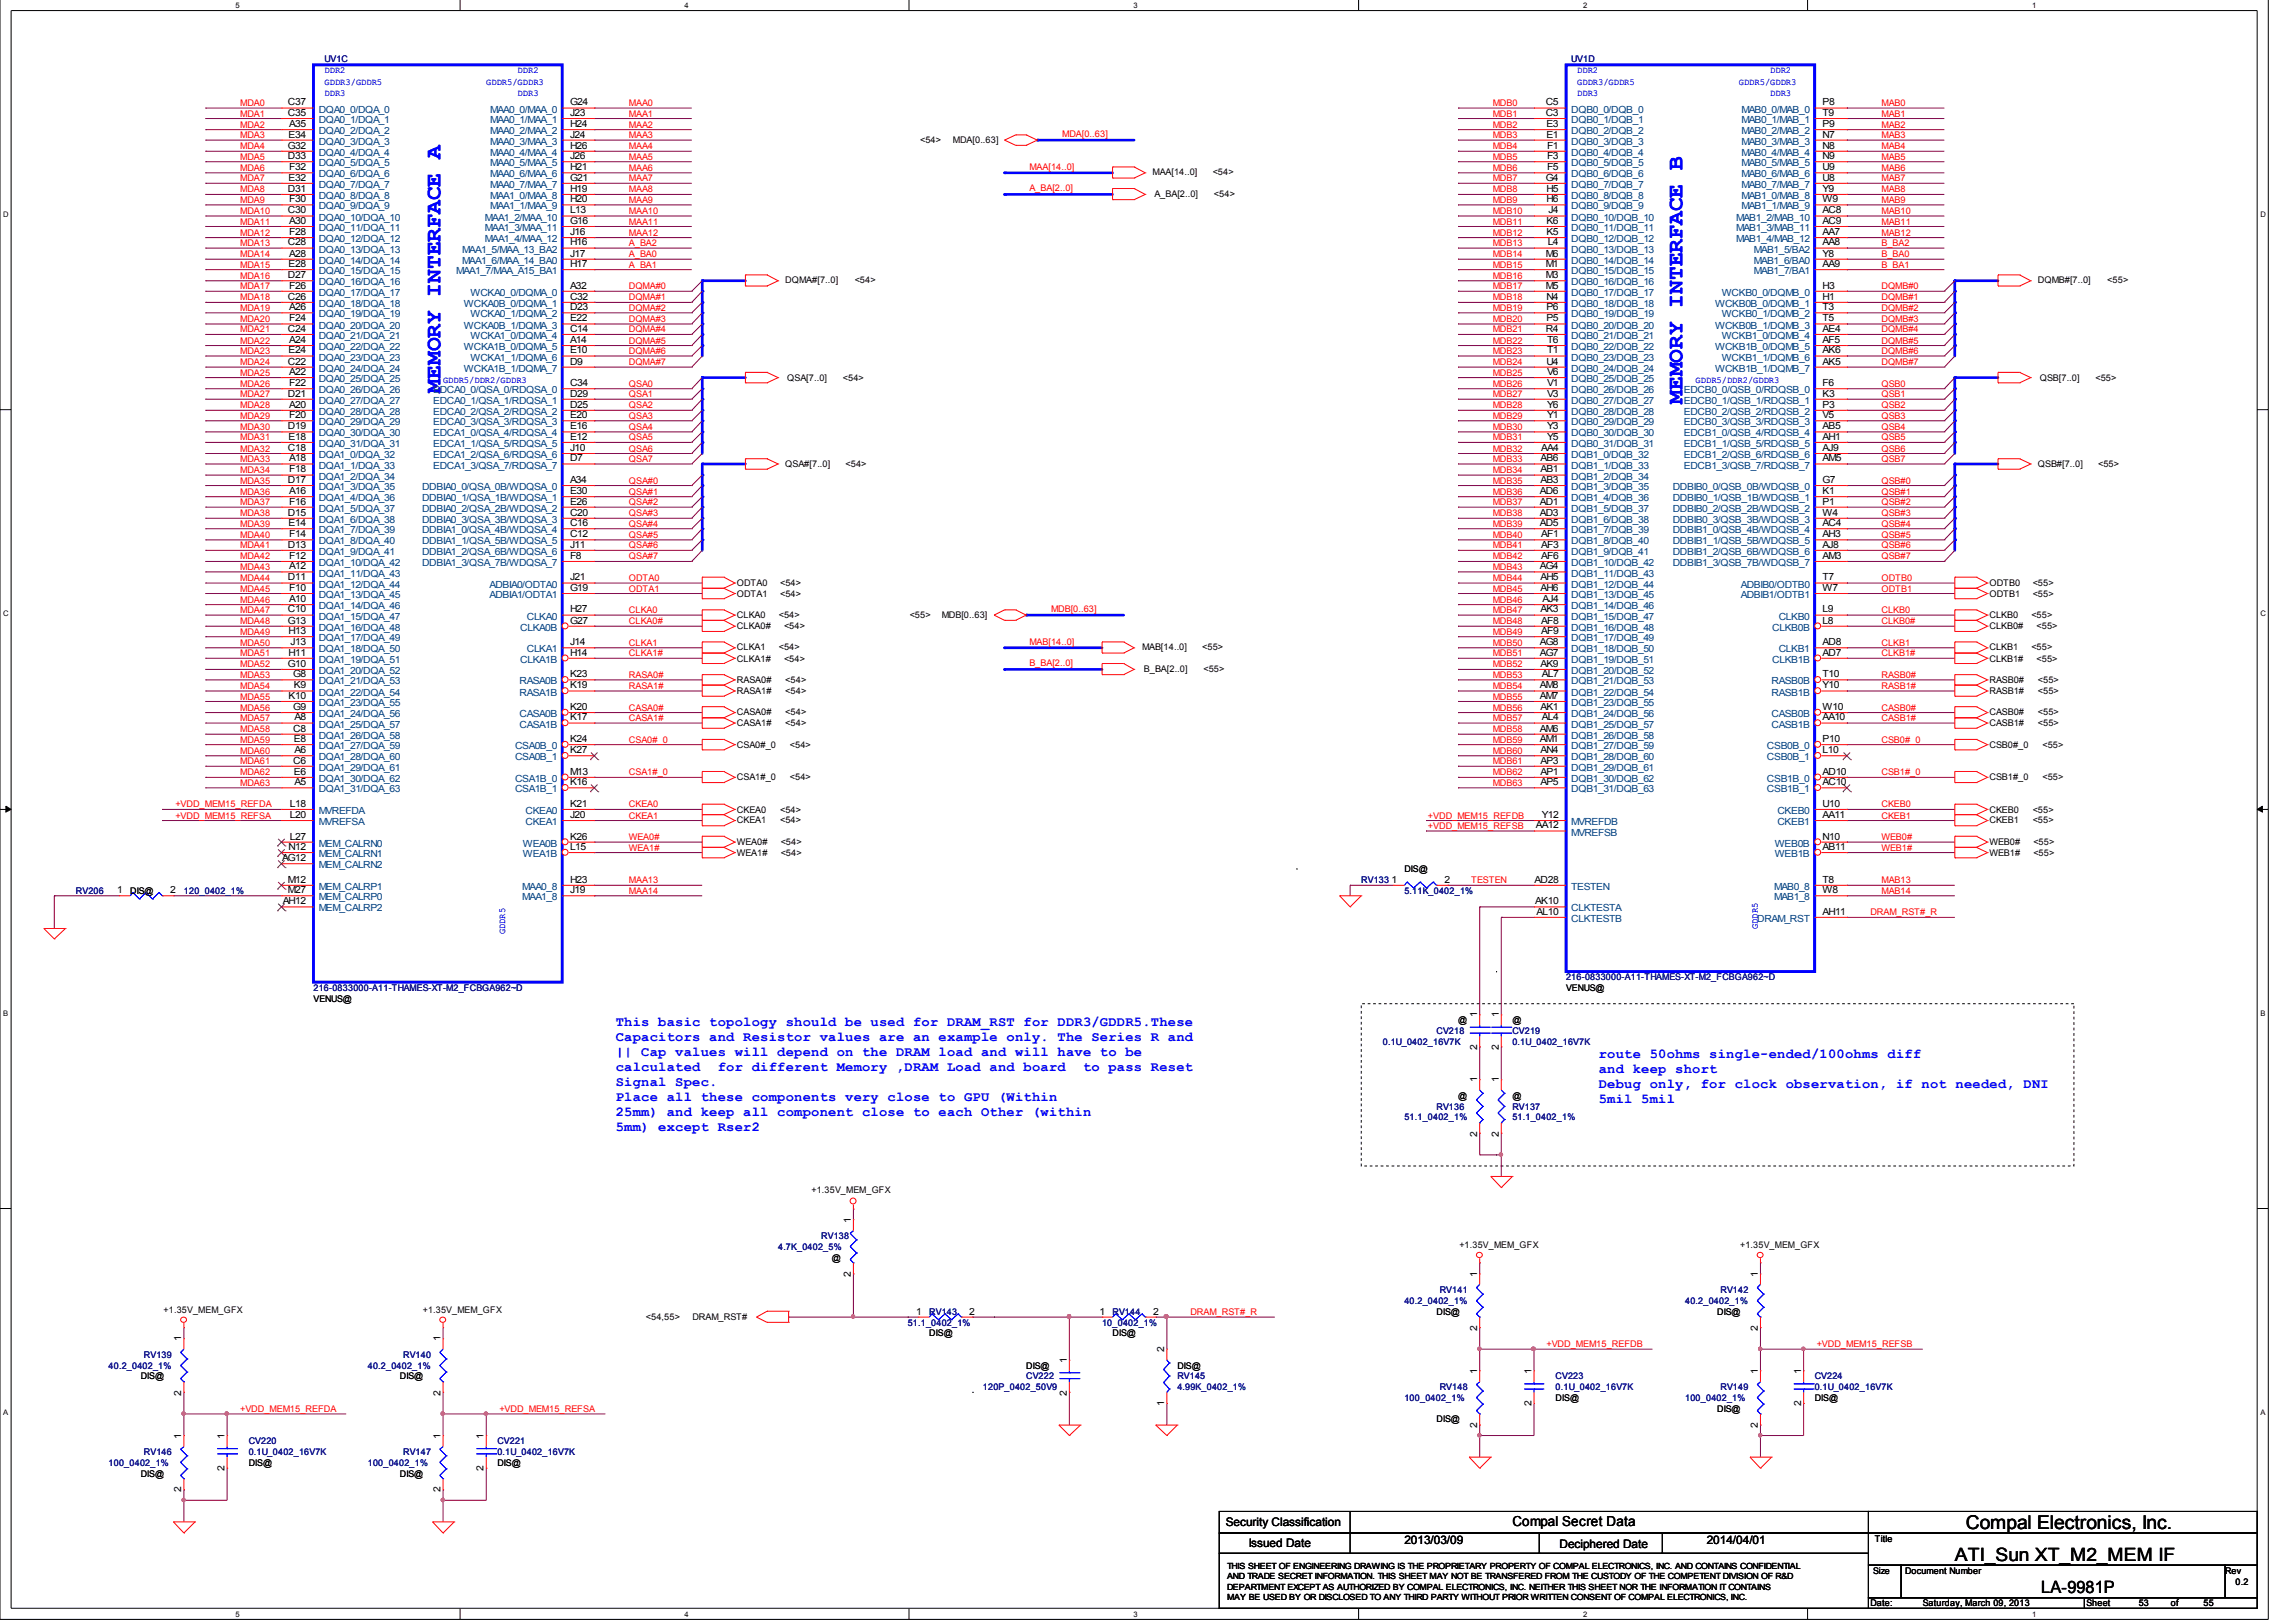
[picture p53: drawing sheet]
<svg xmlns="http://www.w3.org/2000/svg" width="297mm" height="210mm" viewBox="0 0 297 210" stroke-linecap="round" stroke-linejoin="round" font-family="sans-serif">
<defs><g id="words">
<g font-size="2.9" fill="#00f">
<text x="57" y="50.8" transform="rotate(-90 57 50.8)">MEMORY INTERFACE A</text>
<text x="217.7" y="52.3" transform="rotate(-90 217.7 52.3)">MEMORY INTERFACE B</text>
</g>
<text font-size="2.5" x="254.3" y="197.9">Compal Electronics, Inc.</text>
<text font-size="2.4" x="252.9" y="201.9">ATI_Sun XT_M2_MEM IF</text>
<text font-size="2.2" x="264.1" y="206.1">LA-9981P</text>
<g font-size="1.8" fill="#00f">
<text x="79.7" y="132.8">This basic topology should be used for DRAM_RST for DDR3/GDDR5.These</text>
<text x="79.7" y="134.7">Capacitors and Resistor values are an example only. The Series R and</text>
<text x="79.7" y="136.7">|| Cap values will depend on the DRAM load and will have to be</text>
<text x="206.8" y="136.9">route 50ohms single-ended/100ohms diff</text>
<text x="79.7" y="138.6">calculated</text>
<text x="79.7" y="140.6">Signal Spec.</text>
<text x="79.7" y="142.5">Place all these components very close to GPU (Within</text>
<text x="92.9" y="138.6">for different Memory ,DRAM Load and board</text>
<text x="140.1" y="138.6">to pass Reset</text>
<text x="206.8" y="138.9">and keep short</text>
<text x="206.8" y="140.8">Debug only, for clock observation, if not needed, DNI</text>
<text x="206.8" y="142.8">5mil 5mil</text>
<text x="79.7" y="144.5">25mm) and keep all component close to each Other (within</text>
<text x="79.7" y="146.4">5mm) except Rser2</text>
</g>
<text font-size="1.8" x="195.7" y="197.5">Compal Secret Data</text>
<g font-size="1.5">
<text x="158.6" y="197.5">Security Classification</text>
<text x="161.5" y="200.2">Issued Date</text>
<text x="181.7" y="199.8">2013/03/09</text>
<text x="201.8" y="200.3">Deciphered Date</text>
<text x="220.8" y="199.8">2014/04/01</text>
</g>
<g font-size="1.3">
<text x="37.3" y="13.6">C37</text>
<text x="37.3" y="15">C35</text>
<text x="37.3" y="17.8">E34</text>
<text x="37.4" y="16.4">A35</text>
<text x="73.7" y="13.6">G24</text>
<text x="73.7" y="15">J23</text>
<text x="73.7" y="16.4">H24</text>
<text x="73.7" y="17.8">J24</text>
<text x="200" y="13.6">C5</text>
<text x="200" y="15">C3</text>
<text x="200.1" y="16.4">E3</text>
<text x="200.1" y="17.8">E1</text>
<text x="235.8" y="13.6">P8</text>
<text x="235.8" y="15">T9</text>
<text x="235.8" y="16.4">P9</text>
<text x="235.8" y="17.8">N7</text>
<text x="37.3" y="19.2">G32</text>
<text x="37.3" y="20.6">D33</text>
<text x="37.3" y="23.4">E32</text>
<text x="37.4" y="22">F32</text>
<text x="73.7" y="19.2">H26</text>
<text x="73.7" y="20.6">J26</text>
<text x="73.7" y="22">H21</text>
<text x="73.7" y="23.4">G21</text>
<text x="200" y="23.4">G4</text>
<text x="200.2" y="19.2">F1</text>
<text x="200.2" y="20.6">F3</text>
<text x="200.2" y="22">F5</text>
<text x="235.8" y="19.2">N8</text>
<text x="235.8" y="20.6">N9</text>
<text x="235.8" y="22">U9</text>
<text x="235.8" y="23.4">U8</text>
<text x="37.3" y="27.6">C30</text>
<text x="37.3" y="24.8">D31</text>
<text x="37.4" y="29">A30</text>
<text x="37.4" y="26.2">F30</text>
<text x="73.7" y="27.6">L13</text>
<text x="73.7" y="29">G16</text>
<text x="73.7" y="24.8">H19</text>
<text x="73.7" y="26.2">H20</text>
<text x="200.1" y="29">K6</text>
<text x="200.1" y="24.8">H5</text>
<text x="200.1" y="26.2">H6</text>
<text x="200.3" y="27.6">J4</text>
<text x="235.8" y="27.6">AC8</text>
<text x="235.8" y="29">AC9</text>
<text x="235.8" y="24.8">Y9</text>
<text x="235.8" y="26.2">W9</text>
<text x="37.3" y="31.8">C28</text>
<text x="37.3" y="36">D27</text>
<text x="37.3" y="34.6">E28</text>
<text x="37.4" y="30.4">F28</text>
<text x="37.4" y="33.2">A28</text>
<text x="73.7" y="30.4">J16</text>
<text x="73.7" y="31.8">H16</text>
<text x="73.7" y="33.2">J17</text>
<text x="73.7" y="34.6">H17</text>
<text x="200" y="33.2">M6</text>
<text x="200" y="34.6">M1</text>
<text x="200" y="36">M3</text>
<text x="200.1" y="30.4">K5</text>
<text x="200.2" y="31.8">L4</text>
<text x="235.8" y="30.4">AA7</text>
<text x="235.8" y="31.8">AA8</text>
<text x="235.8" y="33.2">Y8</text>
<text x="235.8" y="34.6">AA9</text>
<text x="37.3" y="38.8">C26</text>
<text x="37.4" y="37.4">F26</text>
<text x="37.4" y="40.1">A26</text>
<text x="37.4" y="41.6">F24</text>
<text x="73.7" y="37.4">A32</text>
<text x="73.7" y="38.8">C32</text>
<text x="73.7" y="40.1">D23</text>
<text x="73.7" y="41.6">E22</text>
<text x="200" y="37.4">M5</text>
<text x="200.1" y="38.8">N4</text>
<text x="200.1" y="40.1">P6</text>
<text x="200.1" y="41.6">P5</text>
<text x="235.8" y="37.4">H3</text>
<text x="235.8" y="38.8">H1</text>
<text x="235.8" y="40.1">T3</text>
<text x="235.8" y="41.6">T5</text>
<text x="37.3" y="42.9">C24</text>
<text x="37.3" y="47.2">C22</text>
<text x="37.3" y="45.7">E24</text>
<text x="37.4" y="44.4">A24</text>
<text x="73.7" y="42.9">C14</text>
<text x="73.7" y="44.4">A14</text>
<text x="73.7" y="45.7">E10</text>
<text x="73.7" y="47.2">D9</text>
<text x="200" y="42.9">R4</text>
<text x="200.1" y="47.2">U4</text>
<text x="200.2" y="44.4">T6</text>
<text x="200.2" y="45.7">T1</text>
<text x="235.8" y="42.9">AE4</text>
<text x="235.8" y="44.4">AF5</text>
<text x="235.8" y="45.7">AK6</text>
<text x="235.8" y="47.2">AK5</text>
<text x="37.3" y="51.3">D21</text>
<text x="37.4" y="48.5">A22</text>
<text x="37.4" y="50">F22</text>
<text x="37.4" y="52.8">A20</text>
<text x="73.7" y="50">C34</text>
<text x="73.7" y="51.3">D29</text>
<text x="73.7" y="52.8">D25</text>
<text x="200.2" y="48.5">V6</text>
<text x="200.2" y="50">V1</text>
<text x="200.2" y="51.3">V3</text>
<text x="200.2" y="52.8">Y6</text>
<text x="235.8" y="50">F6</text>
<text x="235.8" y="51.3">K3</text>
<text x="235.8" y="52.8">P3</text>
<text x="37.3" y="55.6">D19</text>
<text x="37.3" y="58.3">C18</text>
<text x="37.3" y="56.9">E18</text>
<text x="37.4" y="54.1">F20</text>
<text x="37.4" y="59.7">A18</text>
<text x="73.7" y="54.1">E20</text>
<text x="73.7" y="55.6">E16</text>
<text x="73.7" y="56.9">E12</text>
<text x="73.7" y="58.3">J10</text>
<text x="73.7" y="59.7">D7</text>
<text x="199.3" y="59.7">AB6</text>
<text x="199.4" y="58.3">AA4</text>
<text x="200.2" y="54.1">Y1</text>
<text x="200.2" y="55.6">Y3</text>
<text x="200.2" y="56.9">Y5</text>
<text x="235.8" y="54.1">V5</text>
<text x="235.8" y="55.6">AB5</text>
<text x="235.8" y="56.9">AH1</text>
<text x="235.8" y="58.3">AJ9</text>
<text x="235.8" y="59.7">AM5</text>
<text x="37.3" y="62.5">D17</text>
<text x="37.4" y="61.1">F18</text>
<text x="37.4" y="63.9">A16</text>
<text x="37.4" y="65.3">F16</text>
<text x="73.7" y="62.5">A34</text>
<text x="73.7" y="63.9">E30</text>
<text x="73.7" y="65.3">E26</text>
<text x="199.2" y="63.9">AD6</text>
<text x="199.2" y="65.3">AD1</text>
<text x="199.3" y="61.1">AB1</text>
<text x="199.3" y="62.5">AB3</text>
<text x="235.8" y="62.5">G7</text>
<text x="235.8" y="63.9">K1</text>
<text x="235.8" y="65.3">P1</text>
<text x="37.3" y="66.7">D15</text>
<text x="37.3" y="70.9">D13</text>
<text x="37.3" y="68.1">E14</text>
<text x="37.4" y="69.5">F14</text>
<text x="73.7" y="66.7">C20</text>
<text x="73.7" y="68.1">C16</text>
<text x="73.7" y="69.5">C12</text>
<text x="73.7" y="70.9">J11</text>
<text x="199.2" y="66.7">AD3</text>
<text x="199.2" y="68.1">AD5</text>
<text x="199.4" y="69.5">AF1</text>
<text x="199.4" y="70.9">AF3</text>
<text x="235.8" y="66.7">W4</text>
<text x="235.8" y="68.1">AC4</text>
<text x="235.8" y="69.5">AH3</text>
<text x="235.8" y="70.9">AJ8</text>
<text x="37.3" y="75.1">D11</text>
<text x="37.4" y="72.3">F12</text>
<text x="37.4" y="73.7">A12</text>
<text x="37.4" y="76.5">F10</text>
<text x="37.4" y="77.9">A10</text>
<text x="73.7" y="75.1">J21</text>
<text x="73.7" y="76.5">G19</text>
<text x="73.7" y="72.3">F8</text>
<text x="199.2" y="73.7">AG4</text>
<text x="199.3" y="75.1">AH5</text>
<text x="199.3" y="76.5">AH6</text>
<text x="199.4" y="72.3">AF6</text>
<text x="199.6" y="77.9">AJ4</text>
<text x="235.8" y="75.1">T7</text>
<text x="235.8" y="76.5">W7</text>
<text x="235.8" y="72.3">AM3</text>
<text x="37.3" y="79.3">C10</text>
<text x="37.3" y="80.7">G13</text>
<text x="37.3" y="82.1">H13</text>
<text x="37.6" y="83.5">J13</text>
<text x="73.7" y="79.3">H27</text>
<text x="73.7" y="80.7">G27</text>
<text x="73.7" y="83.5">J14</text>
<text x="199.2" y="83.5">AG8</text>
<text x="199.3" y="79.3">AK3</text>
<text x="199.4" y="80.7">AF8</text>
<text x="199.4" y="82.1">AF9</text>
<text x="235.8" y="79.3">L9</text>
<text x="235.8" y="80.7">L8</text>
<text x="235.8" y="83.5">AD8</text>
<text x="37.3" y="86.3">G10</text>
<text x="37.3" y="84.9">H11</text>
<text x="37.9" y="87.6">G8</text>
<text x="38" y="89.1">K9</text>
<text x="73.7" y="84.9">H14</text>
<text x="73.7" y="87.6">K23</text>
<text x="73.7" y="89.1">K19</text>
<text x="199.2" y="84.9">AG7</text>
<text x="199.2" y="89.1">AM8</text>
<text x="199.3" y="86.3">AK9</text>
<text x="199.5" y="87.6">AL7</text>
<text x="235.8" y="84.9">AD7</text>
<text x="235.8" y="87.6">T10</text>
<text x="235.8" y="89.1">Y10</text>
<text x="37.3" y="90.4">K10</text>
<text x="37.9" y="91.9">G9</text>
<text x="37.9" y="94.7">C8</text>
<text x="38.1" y="93.2">A8</text>
<text x="73.7" y="91.9">K20</text>
<text x="73.7" y="93.2">K17</text>
<text x="199.2" y="90.4">AM7</text>
<text x="199.2" y="94.7">AM6</text>
<text x="199.3" y="91.9">AK1</text>
<text x="199.5" y="93.2">AL4</text>
<text x="235.8" y="91.9">W10</text>
<text x="235.8" y="93.2">AA10</text>
<text x="37.9" y="98.8">C6</text>
<text x="38" y="96">E8</text>
<text x="38" y="100.3">E6</text>
<text x="38.1" y="97.5">A6</text>
<text x="38.1" y="101.6">A5</text>
<text x="73.7" y="96">K24</text>
<text x="73.7" y="97.5">K27</text>
<text x="73.7" y="100.3">M13</text>
<text x="73.7" y="101.6">K16</text>
<text x="199.2" y="96">AM1</text>
<text x="199.3" y="97.5">AN4</text>
<text x="199.3" y="98.8">AP3</text>
<text x="199.3" y="100.3">AP1</text>
<text x="199.3" y="101.6">AP5</text>
<text x="235.8" y="96">P10</text>
<text x="235.8" y="97.5">L10</text>
<text x="235.8" y="100.3">AD10</text>
<text x="235.8" y="101.6">AC10</text>
<text x="37.5" y="104.4">L18</text>
<text x="37.5" y="105.8">L20</text>
<text x="73.7" y="104.4">K21</text>
<text x="73.7" y="105.8">J20</text>
<text x="198.7" y="107.2">AA12</text>
<text x="199.5" y="105.8">Y12</text>
<text x="235.8" y="104.4">U10</text>
<text x="235.8" y="105.8">AA11</text>
<text x="36.5" y="111.4">AG12</text>
<text x="37.3" y="110">N12</text>
<text x="37.5" y="108.6">L27</text>
<text x="73.7" y="108.6">K26</text>
<text x="73.7" y="110">L15</text>
<text x="235.8" y="108.6">N10</text>
<text x="235.8" y="110">AB11</text>
<text x="15.2" y="115.6">1</text>
<text x="22" y="115.6">2</text>
<text x="36.6" y="117">AH12</text>
<text x="37.3" y="114.2">M12</text>
<text x="37.3" y="115.6">M27</text>
<text x="73.7" y="114.2">H23</text>
<text x="73.7" y="115.6">J19</text>
<text x="180" y="114.2">1</text>
<text x="186.9" y="114.2">2</text>
<text x="198.5" y="114.2">AD28</text>
<text x="198.6" y="117">AK10</text>
<text x="198.8" y="118.4">AL10</text>
<text x="235.8" y="118.4">AH11</text>
<text x="235.8" y="114.2">T8</text>
<text x="235.8" y="115.6">W8</text>
<text x="191.1" y="131.7" transform="rotate(-90 191.1 131.7)">1</text>
<text x="193.9" y="131.7" transform="rotate(-90 193.9 131.7)">1</text>
<text x="191.1" y="135.9" transform="rotate(-90 191.1 135.9)">2</text>
<text x="193.9" y="135.9" transform="rotate(-90 193.9 135.9)">2</text>
<text x="191.1" y="140.1" transform="rotate(-90 191.1 140.1)">1</text>
<text x="193.9" y="140.1" transform="rotate(-90 193.9 140.1)">1</text>
<text x="191.1" y="147.1" transform="rotate(-90 191.1 147.1)">2</text>
<text x="193.9" y="147.1" transform="rotate(-90 193.9 147.1)">2</text>
<text x="110.1" y="158.3" transform="rotate(-90 110.1 158.3)">1</text>
<text x="110.1" y="165.2" transform="rotate(-90 110.1 165.2)">2</text>
<text x="191.1" y="165.2" transform="rotate(-90 191.1 165.2)">1</text>
<text x="227.4" y="165.2" transform="rotate(-90 227.4 165.2)">1</text>
<text x="23.5" y="173.6" transform="rotate(-90 23.5 173.6)">1</text>
<text x="57" y="173.6" transform="rotate(-90 57 173.6)">1</text>
<text x="118.5" y="170.1">1</text>
<text x="125.4" y="170.1">2</text>
<text x="142.2" y="170.1">1</text>
<text x="149.2" y="170.1">2</text>
<text x="191.1" y="172.2" transform="rotate(-90 191.1 172.2)">2</text>
<text x="227.4" y="172.2" transform="rotate(-90 227.4 172.2)">2</text>
<text x="138" y="176.4" transform="rotate(-90 138 176.4)">1</text>
<text x="150.6" y="175" transform="rotate(-90 150.6 175)">2</text>
<text x="191.1" y="177.8" transform="rotate(-90 191.1 177.8)">1</text>
<text x="198.1" y="177.8" transform="rotate(-90 198.1 177.8)">1</text>
<text x="227.4" y="177.8" transform="rotate(-90 227.4 177.8)">1</text>
<text x="233" y="177.8" transform="rotate(-90 233 177.8)">1</text>
<text x="23.5" y="180.6" transform="rotate(-90 23.5 180.6)">2</text>
<text x="57" y="180.6" transform="rotate(-90 57 180.6)">2</text>
<text x="138" y="180.6" transform="rotate(-90 138 180.6)">2</text>
<text x="150.6" y="182" transform="rotate(-90 150.6 182)">1</text>
<text x="191.1" y="184.8" transform="rotate(-90 191.1 184.8)">2</text>
<text x="198.1" y="182" transform="rotate(-90 198.1 182)">2</text>
<text x="227.4" y="184.8" transform="rotate(-90 227.4 184.8)">2</text>
<text x="233" y="182" transform="rotate(-90 233 182)">2</text>
<text x="23.5" y="186.2" transform="rotate(-90 23.5 186.2)">1</text>
<text x="29" y="190.3" transform="rotate(-90 29 190.3)">2</text>
<text x="29" y="186.2" transform="rotate(-90 29 186.2)">1</text>
<text x="57" y="186.2" transform="rotate(-90 57 186.2)">1</text>
<text x="62.6" y="190.3" transform="rotate(-90 62.6 190.3)">2</text>
<text x="62.6" y="186.2" transform="rotate(-90 62.6 186.2)">1</text>
<text x="23.5" y="193.1" transform="rotate(-90 23.5 193.1)">2</text>
<text x="57" y="193.1" transform="rotate(-90 57 193.1)">2</text>
</g>
<g font-size="1.3" fill="#004080">
<text x="41.2" y="14.6">DQA0_0/DQA_0</text>
<text x="41.2" y="15.9">DQA0_1/DQA_1</text>
<text x="41.2" y="17.4">DQA0_2/DQA_2</text>
<text x="63.4" y="14.6">MAA0_0/MAA_0</text>
<text x="63.4" y="15.9">MAA0_1/MAA_1</text>
<text x="63.4" y="17.4">MAA0_2/MAA_2</text>
<text x="203.3" y="14.6">DQB0_0/DQB_0</text>
<text x="203.3" y="15.9">DQB0_1/DQB_1</text>
<text x="203.3" y="17.4">DQB0_2/DQB_2</text>
<text x="225.3" y="14.6">MAB0_0/MAB_0</text>
<text x="225.3" y="15.9">MAB0_1/MAB_1</text>
<text x="225.3" y="17.4">MAB0_2/MAB_2</text>
<text x="41.2" y="18.7">DQA0_3/DQA_3</text>
<text x="41.2" y="20.2">DQA0_4/DQA_4</text>
<text x="41.2" y="21.5">DQA0_5/DQA_5</text>
<text x="41.2" y="23">DQA0_6/DQA_6</text>
<text x="63.4" y="18.7">MAA0_3/MAA_3</text>
<text x="63.4" y="20.2">MAA0_4/MAA_4</text>
<text x="63.4" y="21.5">MAA0_5/MAA_5</text>
<text x="63.4" y="23">MAA0_6/MAA_6</text>
<text x="203.3" y="18.7">DQB0_3/DQB_3</text>
<text x="203.3" y="20.2">DQB0_4/DQB_4</text>
<text x="203.3" y="21.5">DQB0_5/DQB_5</text>
<text x="203.3" y="23">DQB0_6/DQB_6</text>
<text x="225.3" y="18.7">MAB0_3/MAB_3</text>
<text x="225.3" y="20.2">MAB0_4/MAB_4</text>
<text x="225.3" y="21.5">MAB0_5/MAB_5</text>
<text x="225.3" y="23">MAB0_6/MAB_6</text>
<text x="41.2" y="28.5">DQA0_10/DQA_10</text>
<text x="41.2" y="29.9">DQA0_11/DQA_11</text>
<text x="41.2" y="24.3">DQA0_7/DQA_7</text>
<text x="41.2" y="25.8">DQA0_8/DQA_8</text>
<text x="41.2" y="27.1">DQA0_9/DQA_9</text>
<text x="62.7" y="28.5">MAA1_2/MAA_10</text>
<text x="62.7" y="29.9">MAA1_3/MAA_11</text>
<text x="63.4" y="24.3">MAA0_7/MAA_7</text>
<text x="63.4" y="25.8">MAA1_0/MAA_8</text>
<text x="63.4" y="27.1">MAA1_1/MAA_9</text>
<text x="203.3" y="28.5">DQB0_10/DQB_10</text>
<text x="203.3" y="29.9">DQB0_11/DQB_11</text>
<text x="203.3" y="24.3">DQB0_7/DQB_7</text>
<text x="203.3" y="25.8">DQB0_8/DQB_8</text>
<text x="203.3" y="27.1">DQB0_9/DQB_9</text>
<text x="224.6" y="28.5">MAB1_2/MAB_10</text>
<text x="224.6" y="29.9">MAB1_3/MAB_11</text>
<text x="225.3" y="24.3">MAB0_7/MAB_7</text>
<text x="225.3" y="25.8">MAB1_0/MAB_8</text>
<text x="225.3" y="27.1">MAB1_1/MAB_9</text>
<text x="41.2" y="31.3">DQA0_12/DQA_12</text>
<text x="41.2" y="32.7">DQA0_13/DQA_13</text>
<text x="41.2" y="34.1">DQA0_14/DQA_14</text>
<text x="41.2" y="35.5">DQA0_15/DQA_15</text>
<text x="59" y="35.5">MAA1_7/MAA_A15_BA1</text>
<text x="59.8" y="32.7">MAA1_5/MAA_13_BA2</text>
<text x="59.8" y="34.1">MAA1_6/MAA_14_BA0</text>
<text x="62.7" y="31.3">MAA1_4/MAA_12</text>
<text x="203.3" y="31.3">DQB0_12/DQB_12</text>
<text x="203.3" y="32.7">DQB0_13/DQB_13</text>
<text x="203.3" y="34.1">DQB0_14/DQB_14</text>
<text x="203.3" y="35.5">DQB0_15/DQB_15</text>
<text x="224.6" y="31.3">MAB1_4/MAB_12</text>
<text x="226.9" y="32.7">MAB1_5/BA2</text>
<text x="226.9" y="34.1">MAB1_6/BA0</text>
<text x="226.9" y="35.5">MAB1_7/BA1</text>
<text x="41.2" y="36.9">DQA0_16/DQA_16</text>
<text x="41.2" y="38.3">DQA0_17/DQA_17</text>
<text x="41.2" y="39.7">DQA0_18/DQA_18</text>
<text x="41.2" y="41.1">DQA0_19/DQA_19</text>
<text x="60" y="39.7">WCKA0B_0/DQMA_1</text>
<text x="60.9" y="38.3">WCKA0_0/DQMA_0</text>
<text x="60.9" y="41.1">WCKA0_1/DQMA_2</text>
<text x="203.3" y="36.9">DQB0_16/DQB_16</text>
<text x="203.3" y="38.3">DQB0_17/DQB_17</text>
<text x="203.3" y="39.7">DQB0_18/DQB_18</text>
<text x="203.3" y="41.1">DQB0_19/DQB_19</text>
<text x="221.9" y="39.7">WCKB0B_0/DQMB_1</text>
<text x="222.8" y="38.3">WCKB0_0/DQMB_0</text>
<text x="222.8" y="41.1">WCKB0_1/DQMB_2</text>
<text x="41.2" y="42.5">DQA0_20/DQA_20</text>
<text x="41.2" y="43.9">DQA0_21/DQA_21</text>
<text x="41.2" y="45.3">DQA0_22/DQA_22</text>
<text x="41.2" y="46.7">DQA0_23/DQA_23</text>
<text x="60" y="42.5">WCKA0B_1/DQMA_3</text>
<text x="60" y="45.3">WCKA1B_0/DQMA_5</text>
<text x="60.9" y="43.9">WCKA1_0/DQMA_4</text>
<text x="60.9" y="46.7">WCKA1_1/DQMA_6</text>
<text x="203.3" y="42.5">DQB0_20/DQB_20</text>
<text x="203.3" y="43.9">DQB0_21/DQB_21</text>
<text x="203.3" y="45.3">DQB0_22/DQB_22</text>
<text x="203.3" y="46.7">DQB0_23/DQB_23</text>
<text x="221.9" y="42.5">WCKB0B_1/DQMB_3</text>
<text x="221.9" y="45.3">WCKB1B_0/DQMB_5</text>
<text x="222.8" y="43.9">WCKB1_0/DQMB_4</text>
<text x="222.8" y="46.7">WCKB1_1/DQMB_6</text>
<text x="41.2" y="48.1">DQA0_24/DQA_24</text>
<text x="41.2" y="49.5">DQA0_25/DQA_25</text>
<text x="41.2" y="50.9">DQA0_26/DQA_26</text>
<text x="41.2" y="52.3">DQA0_27/DQA_27</text>
<text x="41.2" y="53.7">DQA0_28/DQA_28</text>
<text x="56" y="50.9">EDCA0_0/QSA_0/RDQSA_0</text>
<text x="56" y="52.3">EDCA0_1/QSA_1/RDQSA_1</text>
<text x="56" y="53.7">EDCA0_2/QSA_2/RDQSA_2</text>
<text x="60" y="48.1">WCKA1B_1/DQMA_7</text>
<text x="203.3" y="48.1">DQB0_24/DQB_24</text>
<text x="203.3" y="49.5">DQB0_25/DQB_25</text>
<text x="203.3" y="50.9">DQB0_26/DQB_26</text>
<text x="203.3" y="52.3">DQB0_27/DQB_27</text>
<text x="203.3" y="53.7">DQB0_28/DQB_28</text>
<text x="217.8" y="50.9">EDCB0_0/QSB_0/RDQSB_0</text>
<text x="217.8" y="52.3">EDCB0_1/QSB_1/RDQSB_1</text>
<text x="217.8" y="53.7">EDCB0_2/QSB_2/RDQSB_2</text>
<text x="221.9" y="48.1">WCKB1B_1/DQMB_7</text>
<text x="41.2" y="55">DQA0_29/DQA_29</text>
<text x="41.2" y="56.5">DQA0_30/DQA_30</text>
<text x="41.2" y="57.8">DQA0_31/DQA_31</text>
<text x="41.2" y="59.3">DQA1_0/DQA_32</text>
<text x="56" y="55">EDCA0_3/QSA_3/RDQSA_3</text>
<text x="56" y="56.5">EDCA1_0/QSA_4/RDQSA_4</text>
<text x="56" y="57.8">EDCA1_1/QSA_5/RDQSA_5</text>
<text x="56" y="59.3">EDCA1_2/QSA_6/RDQSA_6</text>
<text x="203.3" y="55">DQB0_29/DQB_29</text>
<text x="203.3" y="56.5">DQB0_30/DQB_30</text>
<text x="203.3" y="57.8">DQB0_31/DQB_31</text>
<text x="203.3" y="59.3">DQB1_0/DQB_32</text>
<text x="217.8" y="55">EDCB0_3/QSB_3/RDQSB_3</text>
<text x="217.8" y="56.5">EDCB1_0/QSB_4/RDQSB_4</text>
<text x="217.8" y="57.8">EDCB1_1/QSB_5/RDQSB_5</text>
<text x="217.8" y="59.3">EDCB1_2/QSB_6/RDQSB_6</text>
<text x="41.2" y="60.6">DQA1_1/DQA_33</text>
<text x="41.2" y="62.1">DQA1_2/DQA_34</text>
<text x="41.2" y="63.4">DQA1_3/DQA_35</text>
<text x="41.2" y="64.9">DQA1_4/DQA_36</text>
<text x="54.6" y="63.4">DDBIA0_0/QSA_0B/WDQSA_0</text>
<text x="54.6" y="64.9">DDBIA0_1/QSA_1B/WDQSA_1</text>
<text x="56" y="60.6">EDCA1_3/QSA_7/RDQSA_7</text>
<text x="203.3" y="60.6">DQB1_1/DQB_33</text>
<text x="203.3" y="62.1">DQB1_2/DQB_34</text>
<text x="203.3" y="63.4">DQB1_3/DQB_35</text>
<text x="203.3" y="64.9">DQB1_4/DQB_36</text>
<text x="216.4" y="63.4">DDBIB0_0/QSB_0B/WDQSB_0</text>
<text x="216.4" y="64.9">DDBIB0_1/QSB_1B/WDQSB_1</text>
<text x="217.8" y="60.6">EDCB1_3/QSB_7/RDQSB_7</text>
<text x="41.2" y="66.2">DQA1_5/DQA_37</text>
<text x="41.2" y="67.7">DQA1_6/DQA_38</text>
<text x="41.2" y="69">DQA1_7/DQA_39</text>
<text x="41.2" y="70.5">DQA1_8/DQA_40</text>
<text x="41.2" y="71.8">DQA1_9/DQA_41</text>
<text x="54.6" y="66.2">DDBIA0_2/QSA_2B/WDQSA_2</text>
<text x="54.6" y="67.7">DDBIA0_3/QSA_3B/WDQSA_3</text>
<text x="54.6" y="69">DDBIA1_0/QSA_4B/WDQSA_4</text>
<text x="54.6" y="70.5">DDBIA1_1/QSA_5B/WDQSA_5</text>
<text x="54.6" y="71.8">DDBIA1_2/QSA_6B/WDQSA_6</text>
<text x="203.3" y="66.2">DQB1_5/DQB_37</text>
<text x="203.3" y="67.7">DQB1_6/DQB_38</text>
<text x="203.3" y="69">DQB1_7/DQB_39</text>
<text x="203.3" y="70.5">DQB1_8/DQB_40</text>
<text x="203.3" y="71.8">DQB1_9/DQB_41</text>
<text x="216.4" y="66.2">DDBIB0_2/QSB_2B/WDQSB_2</text>
<text x="216.4" y="67.7">DDBIB0_3/QSB_3B/WDQSB_3</text>
<text x="216.4" y="69">DDBIB1_0/QSB_4B/WDQSB_4</text>
<text x="216.4" y="70.5">DDBIB1_1/QSB_5B/WDQSB_5</text>
<text x="216.4" y="71.8">DDBIB1_2/QSB_6B/WDQSB_6</text>
<text x="41.2" y="73.3">DQA1_10/DQA_42</text>
<text x="41.2" y="74.6">DQA1_11/DQA_43</text>
<text x="41.2" y="76">DQA1_12/DQA_44</text>
<text x="41.2" y="77.4">DQA1_13/DQA_45</text>
<text x="54.6" y="73.3">DDBIA1_3/QSA_7B/WDQSA_7</text>
<text x="63.3" y="76">ADBIA0/ODTA0</text>
<text x="63.3" y="77.4">ADBIA1/ODTA1</text>
<text x="203.3" y="73.3">DQB1_10/DQB_42</text>
<text x="203.3" y="74.6">DQB1_11/DQB_43</text>
<text x="203.3" y="76">DQB1_12/DQB_44</text>
<text x="203.3" y="77.4">DQB1_13/DQB_45</text>
<text x="216.4" y="73.3">DDBIB1_3/QSB_7B/WDQSB_7</text>
<text x="225.2" y="76">ADBIB0/ODTB0</text>
<text x="225.2" y="77.4">ADBIB1/ODTB1</text>
<text x="41.2" y="78.8">DQA1_14/DQA_46</text>
<text x="41.2" y="80.2">DQA1_15/DQA_47</text>
<text x="41.2" y="81.6">DQA1_16/DQA_48</text>
<text x="41.2" y="83">DQA1_17/DQA_49</text>
<text x="67.3" y="81.6">CLKA0B</text>
<text x="68.2" y="80.2">CLKA0</text>
<text x="203.3" y="78.8">DQB1_14/DQB_46</text>
<text x="203.3" y="80.2">DQB1_15/DQB_47</text>
<text x="203.3" y="81.6">DQB1_16/DQB_48</text>
<text x="203.3" y="83">DQB1_17/DQB_49</text>
<text x="229.3" y="81.6">CLKB0B</text>
<text x="230.1" y="80.2">CLKB0</text>
<text x="41.2" y="84.4">DQA1_18/DQA_50</text>
<text x="41.2" y="85.8">DQA1_19/DQA_51</text>
<text x="41.2" y="87.2">DQA1_20/DQA_52</text>
<text x="41.2" y="88.6">DQA1_21/DQA_53</text>
<text x="67.2" y="88.6">RASA0B</text>
<text x="67.3" y="85.8">CLKA1B</text>
<text x="68.2" y="84.4">CLKA1</text>
<text x="203.3" y="84.4">DQB1_18/DQB_50</text>
<text x="203.3" y="85.8">DQB1_19/DQB_51</text>
<text x="203.3" y="87.2">DQB1_20/DQB_52</text>
<text x="203.3" y="88.6">DQB1_21/DQB_53</text>
<text x="229.2" y="88.6">RASB0B</text>
<text x="229.3" y="85.8">CLKB1B</text>
<text x="230.1" y="84.4">CLKB1</text>
<text x="41.2" y="90">DQA1_22/DQA_54</text>
<text x="41.2" y="91.4">DQA1_23/DQA_55</text>
<text x="41.2" y="92.8">DQA1_24/DQA_56</text>
<text x="41.2" y="94.2">DQA1_25/DQA_57</text>
<text x="41.2" y="95.6">DQA1_26/DQA_58</text>
<text x="67.2" y="92.8">CASA0B</text>
<text x="67.2" y="94.2">CASA1B</text>
<text x="67.2" y="90">RASA1B</text>
<text x="203.3" y="90">DQB1_22/DQB_54</text>
<text x="203.3" y="91.4">DQB1_23/DQB_55</text>
<text x="203.3" y="92.8">DQB1_24/DQB_56</text>
<text x="203.3" y="94.2">DQB1_25/DQB_57</text>
<text x="203.3" y="95.6">DQB1_26/DQB_58</text>
<text x="229.2" y="92.8">CASB0B</text>
<text x="229.2" y="94.2">CASB1B</text>
<text x="229.2" y="90">RASB1B</text>
<text x="41.2" y="97">DQA1_27/DQA_59</text>
<text x="41.2" y="98.4">DQA1_28/DQA_60</text>
<text x="41.2" y="99.8">DQA1_29/DQA_61</text>
<text x="41.2" y="101.2">DQA1_30/DQA_62</text>
<text x="66.6" y="97">CSA0B_0</text>
<text x="66.6" y="98.4">CSA0B_1</text>
<text x="66.6" y="101.2">CSA1B_0</text>
<text x="203.3" y="97">DQB1_27/DQB_59</text>
<text x="203.3" y="98.4">DQB1_28/DQB_60</text>
<text x="203.3" y="99.8">DQB1_29/DQB_61</text>
<text x="203.3" y="101.2">DQB1_30/DQB_62</text>
<text x="228.6" y="97">CSB0B_0</text>
<text x="228.6" y="98.4">CSB0B_1</text>
<text x="228.6" y="101.2">CSB1B_0</text>
<text x="41.2" y="102.5">DQA1_31/DQA_63</text>
<text x="41.2" y="105.3">MVREFDA</text>
<text x="41.2" y="106.8">MVREFSA</text>
<text x="66.6" y="102.5">CSA1B_1</text>
<text x="68" y="105.3">CKEA0</text>
<text x="68" y="106.8">CKEA1</text>
<text x="203.3" y="102.5">DQB1_31/DQB_63</text>
<text x="203.3" y="106.8">MVREFDB</text>
<text x="228.6" y="102.5">CSB1B_1</text>
<text x="230" y="105.3">CKEB0</text>
<text x="230" y="106.8">CKEB1</text>
<text x="41.2" y="109.6">MEM_CALRN0</text>
<text x="41.2" y="110.9">MEM_CALRN1</text>
<text x="41.2" y="112.4">MEM_CALRN2</text>
<text x="67.6" y="109.6">WEA0B</text>
<text x="67.6" y="110.9">WEA1B</text>
<text x="203.3" y="108.1">MVREFSB</text>
<text x="229.6" y="109.6">WEB0B</text>
<text x="229.6" y="110.9">WEB1B</text>
<text x="41.2" y="115.2">MEM_CALRP1</text>
<text x="41.2" y="116.5">MEM_CALRP0</text>
<text x="41.2" y="118">MEM_CALRP2</text>
<text x="67.6" y="115.2">MAA0_8</text>
<text x="67.6" y="116.5">MAA1_8</text>
<text x="203.3" y="115.2">TESTEN</text>
<text x="203.3" y="118">CLKTESTA</text>
<text x="203.3" y="119.3">CLKTESTB</text>
<text x="227.3" y="119.3">DRAM_RST</text>
<text x="229.5" y="115.2">MAB0_8</text>
<text x="229.5" y="116.5">MAB1_8</text>
</g>
<g font-size="1.2" fill="#00f">
<text x="42" y="9.5">DDR2</text>
<text x="42" y="10.9">GDDR3/GDDR5</text>
<text x="62.9" y="10.9">GDDR5/GDDR3</text>
<text x="67" y="9.5">DDR2</text>
<text x="204" y="9.5">DDR2</text>
<text x="204" y="10.9">GDDR3/GDDR5</text>
<text x="225" y="10.9">GDDR5/GDDR3</text>
<text x="229" y="9.5">DDR2</text>
<text x="42" y="12.4">DDR3</text>
<text x="67" y="12.4">DDR3</text>
<text x="204" y="12.4">DDR3</text>
<text x="229" y="12.4">DDR3</text>
<text x="57.3" y="49.5">GDDR5/DDR2/GDDR3</text>
<text x="219.4" y="49.5">GDDR5/DDR2/GDDR3</text>
<text x="65.4" y="120.9" transform="rotate(-90 65.4 120.9)">GDDR5</text>
<text x="227.4" y="120.2" transform="rotate(-90 227.4 120.2)">GDDR5</text>
</g>
<g font-size="1.2" fill="#000080">
<text x="42" y="8.1">UV1C</text>
<text x="203.3" y="8.1">UV1D</text>
<text x="9.8" y="115.7">RV206</text>
<text x="23.8" y="115.7">120_0402_1%</text>
<text x="176.1" y="114.2">RV133</text>
<text x="181.7" y="115.7">5.11K_0402_1%</text>
<text x="40.6" y="128.2">216-0833000-A11-THAMES-XT-M2_FCBGA962~D</text>
<text x="202.6" y="126.8">216-0833000-A11-THAMES-XT-M2_FCBGA962~D</text>
<text x="178.9" y="135.2">0.1U_0402_16V7K</text>
<text x="185.8" y="133.8">CV218</text>
<text x="195.7" y="133.8">CV219</text>
<text x="195.7" y="135.2">0.1U_0402_16V7K</text>
<text x="185.8" y="143.6">RV136</text>
<text x="195.7" y="143.6">RV137</text>
<text x="181.7" y="145">51.1_0402_1%</text>
<text x="195.7" y="145">51.1_0402_1%</text>
<text x="100.7" y="161.7">4.7K_0402_5%</text>
<text x="106.3" y="160.4">RV138</text>
<text x="186.3" y="167.3">RV141</text>
<text x="222.6" y="167.3">RV142</text>
<text x="117.4" y="171.5">51.1_0402_1%</text>
<text x="120.2" y="170.1">RV143</text>
<text x="142.6" y="171.5">10_0402_1%</text>
<text x="143.9" y="170.1">RV144</text>
<text x="181.7" y="168.8">40.2_0402_1%</text>
<text x="218" y="168.8">40.2_0402_1%</text>
<text x="14.1" y="177.1">40.2_0402_1%</text>
<text x="18.6" y="175.7">RV139</text>
<text x="47.6" y="177.1">40.2_0402_1%</text>
<text x="52.2" y="175.7">RV140</text>
<text x="127.2" y="179.9">120P_0402_50V9</text>
<text x="132.8" y="178.5">CV222</text>
<text x="152.3" y="178.5">RV145</text>
<text x="152.3" y="179.9">4.99K_0402_1%</text>
<text x="186.3" y="179.9">RV148</text>
<text x="201.3" y="178.5">CV223</text>
<text x="201.3" y="179.9">0.1U_0402_16V7K</text>
<text x="222.6" y="179.9">RV149</text>
<text x="234.8" y="178.5">CV224</text>
<text x="234.8" y="179.9">0.1U_0402_16V7K</text>
<text x="181.7" y="181.3">100_0402_1%</text>
<text x="218" y="181.3">100_0402_1%</text>
<text x="14.1" y="189.7">100_0402_1%</text>
<text x="18.6" y="188.3">RV146</text>
<text x="32.2" y="186.9">CV220</text>
<text x="32.2" y="188.3">0.1U_0402_16V7K</text>
<text x="47.6" y="189.7">100_0402_1%</text>
<text x="52.2" y="188.3">RV147</text>
<text x="64.3" y="186.9">CV221</text>
<text x="64.3" y="188.3">0.1U_0402_16V7K</text>
</g>
<g font-size="1.2" fill="#f00">
<text x="31.1" y="13.7">MDA0</text>
<text x="31.1" y="15.1">MDA1</text>
<text x="31.1" y="16.5">MDA2</text>
<text x="31.1" y="17.9">MDA3</text>
<text x="81.4" y="13.7">MAA0</text>
<text x="81.4" y="15.1">MAA1</text>
<text x="81.4" y="16.5">MAA2</text>
<text x="81.4" y="17.9">MAA3</text>
<text x="137.4" y="17.7">MDA[0..63]</text>
<text x="193.1" y="13.7">MDB0</text>
<text x="193.1" y="15.1">MDB1</text>
<text x="193.1" y="16.5">MDB2</text>
<text x="193.1" y="17.9">MDB3</text>
<text x="243.4" y="13.7">MAB0</text>
<text x="243.4" y="15.1">MAB1</text>
<text x="243.4" y="16.5">MAB2</text>
<text x="243.4" y="17.9">MAB3</text>
<text x="31.1" y="19.3">MDA4</text>
<text x="31.1" y="20.7">MDA5</text>
<text x="31.1" y="22.1">MDA6</text>
<text x="31.1" y="23.5">MDA7</text>
<text x="81.4" y="19.3">MAA4</text>
<text x="81.4" y="20.7">MAA5</text>
<text x="81.4" y="22.1">MAA6</text>
<text x="81.4" y="23.5">MAA7</text>
<text x="133.2" y="21.9">MAA[14..0]</text>
<text x="193.1" y="19.3">MDB4</text>
<text x="193.1" y="20.7">MDB5</text>
<text x="193.1" y="22.1">MDB6</text>
<text x="193.1" y="23.5">MDB7</text>
<text x="243.4" y="19.3">MAB4</text>
<text x="243.4" y="20.7">MAB5</text>
<text x="243.4" y="22.1">MAB6</text>
<text x="243.4" y="23.5">MAB7</text>
<text x="31.1" y="27.7">MDA10</text>
<text x="31.1" y="29.1">MDA11</text>
<text x="31.1" y="24.9">MDA8</text>
<text x="31.1" y="26.3">MDA9</text>
<text x="81.4" y="27.7">MAA10</text>
<text x="81.4" y="29.1">MAA11</text>
<text x="81.4" y="24.9">MAA8</text>
<text x="81.4" y="26.3">MAA9</text>
<text x="133.2" y="24.7">A_BA[2..0]</text>
<text x="193.1" y="27.7">MDB10</text>
<text x="193.1" y="29.1">MDB11</text>
<text x="193.1" y="24.9">MDB8</text>
<text x="193.1" y="26.3">MDB9</text>
<text x="243.4" y="27.7">MAB10</text>
<text x="243.4" y="29.1">MAB11</text>
<text x="243.4" y="24.9">MAB8</text>
<text x="243.4" y="26.3">MAB9</text>
<text x="31.1" y="30.5">MDA12</text>
<text x="31.1" y="31.8">MDA13</text>
<text x="31.1" y="33.3">MDA14</text>
<text x="31.1" y="34.6">MDA15</text>
<text x="81.4" y="33.3">A_BA0</text>
<text x="81.4" y="34.6">A_BA1</text>
<text x="81.4" y="31.8">A_BA2</text>
<text x="81.4" y="30.5">MAA12</text>
<text x="193.1" y="30.5">MDB12</text>
<text x="193.1" y="31.8">MDB13</text>
<text x="193.1" y="33.3">MDB14</text>
<text x="193.1" y="34.6">MDB15</text>
<text x="243.4" y="33.3">B_BA0</text>
<text x="243.4" y="34.6">B_BA1</text>
<text x="243.4" y="31.8">B_BA2</text>
<text x="243.4" y="30.5">MAB12</text>
<text x="31.1" y="36.1">MDA16</text>
<text x="31.1" y="37.4">MDA17</text>
<text x="31.1" y="38.9">MDA18</text>
<text x="31.1" y="40.2">MDA19</text>
<text x="31.1" y="41.7">MDA20</text>
<text x="81.4" y="37.4">DQMA#0</text>
<text x="81.4" y="38.9">DQMA#1</text>
<text x="81.4" y="40.2">DQMA#2</text>
<text x="81.4" y="41.7">DQMA#3</text>
<text x="193.1" y="36.1">MDB16</text>
<text x="193.1" y="37.4">MDB17</text>
<text x="193.1" y="38.9">MDB18</text>
<text x="193.1" y="40.2">MDB19</text>
<text x="193.1" y="41.7">MDB20</text>
<text x="243.4" y="37.4">DQMB#0</text>
<text x="243.4" y="38.9">DQMB#1</text>
<text x="243.4" y="40.2">DQMB#2</text>
<text x="243.4" y="41.7">DQMB#3</text>
<text x="31.1" y="43">MDA21</text>
<text x="31.1" y="44.5">MDA22</text>
<text x="31.1" y="45.8">MDA23</text>
<text x="31.1" y="47.3">MDA24</text>
<text x="81.4" y="43">DQMA#4</text>
<text x="81.4" y="44.5">DQMA#5</text>
<text x="81.4" y="45.8">DQMA#6</text>
<text x="81.4" y="47.3">DQMA#7</text>
<text x="193.1" y="43">MDB21</text>
<text x="193.1" y="44.5">MDB22</text>
<text x="193.1" y="45.8">MDB23</text>
<text x="193.1" y="47.3">MDB24</text>
<text x="243.4" y="43">DQMB#4</text>
<text x="243.4" y="44.5">DQMB#5</text>
<text x="243.4" y="45.8">DQMB#6</text>
<text x="243.4" y="47.3">DQMB#7</text>
<text x="31.1" y="48.6">MDA25</text>
<text x="31.1" y="50.1">MDA26</text>
<text x="31.1" y="51.4">MDA27</text>
<text x="31.1" y="52.8">MDA28</text>
<text x="81.4" y="50.1">QSA0</text>
<text x="81.4" y="51.4">QSA1</text>
<text x="81.4" y="52.8">QSA2</text>
<text x="193.1" y="48.6">MDB25</text>
<text x="193.1" y="50.1">MDB26</text>
<text x="193.1" y="51.4">MDB27</text>
<text x="193.1" y="52.8">MDB28</text>
<text x="243.4" y="50.1">QSB0</text>
<text x="243.4" y="51.4">QSB1</text>
<text x="243.4" y="52.8">QSB2</text>
<text x="31.1" y="54.2">MDA29</text>
<text x="31.1" y="55.6">MDA30</text>
<text x="31.1" y="57">MDA31</text>
<text x="31.1" y="58.4">MDA32</text>
<text x="31.1" y="59.8">MDA33</text>
<text x="81.4" y="54.2">QSA3</text>
<text x="81.4" y="55.6">QSA4</text>
<text x="81.4" y="57">QSA5</text>
<text x="81.4" y="58.4">QSA6</text>
<text x="81.4" y="59.8">QSA7</text>
<text x="193.1" y="54.2">MDB29</text>
<text x="193.1" y="55.6">MDB30</text>
<text x="193.1" y="57">MDB31</text>
<text x="193.1" y="58.4">MDB32</text>
<text x="193.1" y="59.8">MDB33</text>
<text x="243.4" y="54.2">QSB3</text>
<text x="243.4" y="55.6">QSB4</text>
<text x="243.4" y="57">QSB5</text>
<text x="243.4" y="58.4">QSB6</text>
<text x="243.4" y="59.8">QSB7</text>
<text x="31.1" y="61.2">MDA34</text>
<text x="31.1" y="62.6">MDA35</text>
<text x="31.1" y="64">MDA36</text>
<text x="31.1" y="65.4">MDA37</text>
<text x="81.4" y="62.6">QSA#0</text>
<text x="81.4" y="64">QSA#1</text>
<text x="81.4" y="65.4">QSA#2</text>
<text x="193.1" y="61.2">MDB34</text>
<text x="193.1" y="62.6">MDB35</text>
<text x="193.1" y="64">MDB36</text>
<text x="193.1" y="65.4">MDB37</text>
<text x="243.4" y="62.6">QSB#0</text>
<text x="243.4" y="64">QSB#1</text>
<text x="243.4" y="65.4">QSB#2</text>
<text x="31.1" y="66.8">MDA38</text>
<text x="31.1" y="68.2">MDA39</text>
<text x="31.1" y="69.6">MDA40</text>
<text x="31.1" y="71">MDA41</text>
<text x="81.4" y="66.8">QSA#3</text>
<text x="81.4" y="68.2">QSA#4</text>
<text x="81.4" y="69.6">QSA#5</text>
<text x="81.4" y="71">QSA#6</text>
<text x="193.1" y="66.8">MDB38</text>
<text x="193.1" y="68.2">MDB39</text>
<text x="193.1" y="69.6">MDB40</text>
<text x="193.1" y="71">MDB41</text>
<text x="243.4" y="66.8">QSB#3</text>
<text x="243.4" y="68.2">QSB#4</text>
<text x="243.4" y="69.6">QSB#5</text>
<text x="243.4" y="71">QSB#6</text>
<text x="31.1" y="72.4">MDA42</text>
<text x="31.1" y="73.8">MDA43</text>
<text x="31.1" y="75.2">MDA44</text>
<text x="31.1" y="76.6">MDA45</text>
<text x="31.1" y="78">MDA46</text>
<text x="81.4" y="75.2">ODTA0</text>
<text x="81.4" y="76.6">ODTA1</text>
<text x="81.4" y="72.4">QSA#7</text>
<text x="193.1" y="72.4">MDB42</text>
<text x="193.1" y="73.8">MDB43</text>
<text x="193.1" y="75.2">MDB44</text>
<text x="193.1" y="76.6">MDB45</text>
<text x="193.1" y="78">MDB46</text>
<text x="243.4" y="75.2">ODTB0</text>
<text x="243.4" y="76.6">ODTB1</text>
<text x="243.4" y="72.4">QSB#7</text>
<text x="31.1" y="79.3">MDA47</text>
<text x="31.1" y="80.8">MDA48</text>
<text x="31.1" y="82.1">MDA49</text>
<text x="31.1" y="83.6">MDA50</text>
<text x="81.4" y="79.3">CLKA0</text>
<text x="81.4" y="80.8">CLKA0#</text>
<text x="81.4" y="83.6">CLKA1</text>
<text x="133.2" y="83.4">MAB[14..0]</text>
<text x="136" y="79.2">MDB[0..63]</text>
<text x="193.1" y="79.3">MDB47</text>
<text x="193.1" y="80.8">MDB48</text>
<text x="193.1" y="82.1">MDB49</text>
<text x="193.1" y="83.6">MDB50</text>
<text x="243.4" y="79.3">CLKB0</text>
<text x="243.4" y="80.8">CLKB0#</text>
<text x="243.4" y="83.6">CLKB1</text>
<text x="31.1" y="84.9">MDA51</text>
<text x="31.1" y="86.4">MDA52</text>
<text x="31.1" y="87.7">MDA53</text>
<text x="31.1" y="89.2">MDA54</text>
<text x="81.4" y="84.9">CLKA1#</text>
<text x="81.4" y="87.7">RASA0#</text>
<text x="81.4" y="89.2">RASA1#</text>
<text x="133.2" y="86.2">B_BA[2..0]</text>
<text x="193.1" y="84.9">MDB51</text>
<text x="193.1" y="86.4">MDB52</text>
<text x="193.1" y="87.7">MDB53</text>
<text x="193.1" y="89.2">MDB54</text>
<text x="243.4" y="84.9">CLKB1#</text>
<text x="243.4" y="87.7">RASB0#</text>
<text x="243.4" y="89.2">RASB1#</text>
<text x="31.1" y="90.5">MDA55</text>
<text x="31.1" y="92">MDA56</text>
<text x="31.1" y="93.3">MDA57</text>
<text x="31.1" y="94.8">MDA58</text>
<text x="81.4" y="92">CASA0#</text>
<text x="81.4" y="93.3">CASA1#</text>
<text x="193.1" y="90.5">MDB55</text>
<text x="193.1" y="92">MDB56</text>
<text x="193.1" y="93.3">MDB57</text>
<text x="193.1" y="94.8">MDB58</text>
<text x="243.4" y="92">CASB0#</text>
<text x="243.4" y="93.3">CASB1#</text>
<text x="31.1" y="96.1">MDA59</text>
<text x="31.1" y="97.6">MDA60</text>
<text x="31.1" y="98.9">MDA61</text>
<text x="31.1" y="100.3">MDA62</text>
<text x="31.1" y="101.7">MDA63</text>
<text x="81.4" y="96.1">CSA0#_0</text>
<text x="81.4" y="100.3">CSA1#_0</text>
<text x="193.1" y="96.1">MDB59</text>
<text x="193.1" y="97.6">MDB60</text>
<text x="193.1" y="98.9">MDB61</text>
<text x="193.1" y="100.3">MDB62</text>
<text x="193.1" y="101.7">MDB63</text>
<text x="243.4" y="96.1">CSB0#_0</text>
<text x="243.4" y="100.3">CSB1#_0</text>
<text x="22.7" y="105.9">+VDD_MEM15_REFSA</text>
<text x="22.7" y="104.5">+VDD_MEM15_REFDA</text>
<text x="81.4" y="104.5">CKEA0</text>
<text x="81.4" y="105.9">CKEA1</text>
<text x="184.7" y="107.3">+VDD_MEM15_REFSB</text>
<text x="184.7" y="105.9">+VDD_MEM15_REFDB</text>
<text x="243.4" y="104.5">CKEB0</text>
<text x="243.4" y="105.9">CKEB1</text>
<text x="81.4" y="108.7">WEA0#</text>
<text x="81.4" y="110.1">WEA1#</text>
<text x="243.4" y="108.7">WEB0#</text>
<text x="243.4" y="110.1">WEB1#</text>
<text x="81.4" y="115.7">MAA14</text>
<text x="81.4" y="114.3">MAA13</text>
<text x="190.3" y="114.3">TESTEN</text>
<text x="242" y="118.5">DRAM_RST#_R</text>
<text x="243.4" y="114.3">MAB13</text>
<text x="243.4" y="115.7">MAB14</text>
<text x="154" y="170.2">DRAM_RST#_R</text>
<text x="200.1" y="174.3">+VDD_MEM15_REFDB</text>
<text x="235" y="174.3">+VDD_MEM15_REFSB</text>
<text x="31.1" y="182.7">+VDD_MEM15_REFDA</text>
<text x="64.6" y="182.7">+VDD_MEM15_REFSA</text>
</g>
<g font-size="1.2">
<text x="119" y="18.6">&lt;54&gt;</text>
<text x="123.3" y="18.6">MDA[0..63]</text>
<text x="149.1" y="22.7">MAA[14..0]</text>
<text x="156.9" y="22.7">&lt;54&gt;</text>
<text x="149.4" y="25.5">A_BA[2..0]</text>
<text x="157.1" y="25.5">&lt;54&gt;</text>
<text x="101.6" y="36.7">DQMA#[7..0]</text>
<text x="110.6" y="36.7">&lt;54&gt;</text>
<text x="263.7" y="36.7">DQMB#[7..0]</text>
<text x="272.6" y="36.7">&lt;55&gt;</text>
<text x="101.9" y="49.3">QSA[7..0]</text>
<text x="109.1" y="49.3">&lt;54&gt;</text>
<text x="263.9" y="49.3">QSB[7..0]</text>
<text x="271.1" y="49.3">&lt;55&gt;</text>
<text x="101.6" y="60.5">QSA#[7..0]</text>
<text x="109.4" y="60.5">&lt;54&gt;</text>
<text x="263.7" y="60.5">QSB#[7..0]</text>
<text x="271.4" y="60.5">&lt;55&gt;</text>
<text x="95.3" y="77.2">ODTA1</text>
<text x="95.3" y="75.8">ODTA0</text>
<text x="100.9" y="77.2">&lt;54&gt;</text>
<text x="100.9" y="75.8">&lt;54&gt;</text>
<text x="257.4" y="77.2">ODTB1</text>
<text x="257.4" y="75.8">ODTB0</text>
<text x="263" y="77.2">&lt;55&gt;</text>
<text x="263" y="75.8">&lt;55&gt;</text>
<text x="95.3" y="80">CLKA0</text>
<text x="95.3" y="81.4">CLKA0#</text>
<text x="100.8" y="80">&lt;54&gt;</text>
<text x="101.4" y="81.4">&lt;54&gt;</text>
<text x="117.7" y="80">&lt;55&gt;</text>
<text x="121.8" y="80">MDB[0..63]</text>
<text x="257.4" y="80">CLKB0</text>
<text x="257.4" y="81.4">CLKB0#</text>
<text x="262.8" y="80">&lt;55&gt;</text>
<text x="263.5" y="81.4">&lt;55&gt;</text>
<text x="95.3" y="84.2">CLKA1</text>
<text x="95.3" y="88.4">RASA0#</text>
<text x="95.3" y="85.6">CLKA1#</text>
<text x="95.3" y="89.8">RASA1#</text>
<text x="100.8" y="84.2">&lt;54&gt;</text>
<text x="101.4" y="85.6">&lt;54&gt;</text>
<text x="101.6" y="88.4">&lt;54&gt;</text>
<text x="101.6" y="89.8">&lt;54&gt;</text>
<text x="147.7" y="84.2">MAB[14..0]</text>
<text x="148" y="87">B_BA[2..0]</text>
<text x="155.5" y="84.2">&lt;55&gt;</text>
<text x="155.7" y="87">&lt;55&gt;</text>
<text x="257.4" y="84.2">CLKB1</text>
<text x="257.4" y="88.4">RASB0#</text>
<text x="257.4" y="85.6">CLKB1#</text>
<text x="257.4" y="89.8">RASB1#</text>
<text x="262.8" y="84.2">&lt;55&gt;</text>
<text x="263.5" y="85.6">&lt;55&gt;</text>
<text x="263.7" y="88.4">&lt;55&gt;</text>
<text x="263.7" y="89.8">&lt;55&gt;</text>
<text x="95.3" y="92.6">CASA0#</text>
<text x="95.3" y="94">CASA1#</text>
<text x="101.6" y="92.6">&lt;54&gt;</text>
<text x="101.6" y="94">&lt;54&gt;</text>
<text x="257.4" y="92.6">CASB0#</text>
<text x="257.4" y="94">CASB1#</text>
<text x="263.7" y="92.6">&lt;55&gt;</text>
<text x="263.7" y="94">&lt;55&gt;</text>
<text x="95.3" y="96.8">CSA0#_0</text>
<text x="95.3" y="100.9">CSA1#_0</text>
<text x="102.2" y="96.8">&lt;54&gt;</text>
<text x="102.2" y="100.9">&lt;54&gt;</text>
<text x="257.4" y="96.8">CSB0#_0</text>
<text x="257.4" y="100.9">CSB1#_0</text>
<text x="264.2" y="96.8">&lt;55&gt;</text>
<text x="264.2" y="100.9">&lt;55&gt;</text>
<text x="95.3" y="105.2">CKEA0</text>
<text x="95.3" y="106.5">CKEA1</text>
<text x="100.9" y="105.2">&lt;54&gt;</text>
<text x="100.9" y="106.5">&lt;54&gt;</text>
<text x="257.4" y="105.2">CKEB0</text>
<text x="257.4" y="106.5">CKEB1</text>
<text x="263" y="105.2">&lt;55&gt;</text>
<text x="263" y="106.5">&lt;55&gt;</text>
<text x="95.3" y="109.3">WEA0#</text>
<text x="95.3" y="110.8">WEA1#</text>
<text x="101" y="109.3">&lt;54&gt;</text>
<text x="101" y="110.8">&lt;54&gt;</text>
<text x="181.7" y="112.9">DIS@</text>
<text x="257.4" y="109.3">WEB0#</text>
<text x="257.4" y="110.8">WEB1#</text>
<text x="263.1" y="109.3">&lt;55&gt;</text>
<text x="263.1" y="110.8">&lt;55&gt;</text>
<text x="16.8" y="115.7">DIS@</text>
<text x="40.6" y="129.6">VENUS@</text>
<text x="202.6" y="128.2">VENUS@</text>
<text x="188.6" y="132.4">@</text>
<text x="195.7" y="132.4">@</text>
<text x="188.6" y="142.2">@</text>
<text x="195.7" y="142.2">@</text>
<text x="105" y="154.4">+1.35V_MEM_GFX</text>
<text x="188.8" y="161.5">+1.35V_MEM_GFX</text>
<text x="225.1" y="161.5">+1.35V_MEM_GFX</text>
<text x="107.6" y="163.2">@</text>
<text x="21.2" y="169.9">+1.35V_MEM_GFX</text>
<text x="54.7" y="169.9">+1.35V_MEM_GFX</text>
<text x="83.6" y="170.8">&lt;54,55&gt;</text>
<text x="89.6" y="170.8">DRAM_RST#</text>
<text x="120.2" y="172.9">DIS@</text>
<text x="143.9" y="172.9">DIS@</text>
<text x="185.8" y="170.1">DIS@</text>
<text x="222.2" y="170.1">DIS@</text>
<text x="18.2" y="178.5">DIS@</text>
<text x="51.7" y="178.5">DIS@</text>
<text x="132.8" y="177.1">DIS@</text>
<text x="152.3" y="177.1">DIS@</text>
<text x="185.8" y="184.1">DIS@</text>
<text x="201.3" y="181.3">DIS@</text>
<text x="222.2" y="182.7">DIS@</text>
<text x="234.8" y="181.3">DIS@</text>
<text x="18.2" y="191.1">DIS@</text>
<text x="32.2" y="189.7">DIS@</text>
<text x="51.7" y="191.1">DIS@</text>
<text x="64.3" y="189.7">DIS@</text>
<text x="242.3" y="203.6">Size</text>
<text x="242.6" y="199.6">Title</text>
<text x="246.5" y="203.6">Document Number</text>
<text x="287.9" y="203.6">Rev</text>
<text x="242" y="207.9">Date:</text>
<text x="248.8" y="207.9">Saturday, March 09, 2013</text>
<text x="269.9" y="207.9">Sheet</text>
<text x="276.7" y="207.9">53</text>
<text x="280.8" y="207.9">of</text>
<text x="285.1" y="207.9">55</text>
<text x="289.2" y="205.1">0.2</text>
</g>
<g font-size="1.1">
<text x="158.7" y="203">THIS SHEET OF ENGINEERING DRAWING IS THE PROPRIETARY PROPERTY OF COMPAL ELECTRONICS, INC. AND CONTAINS CONFIDENTIAL</text>
<text x="158.7" y="204.4">AND TRADE SECRET INFORMATION. THIS SHEET MAY NOT BE TRANSFERED FROM THE CUSTODY OF THE COMPETENT DIVISION OF R&amp;D</text>
<text x="158.7" y="205.8">DEPARTMENT EXCEPT AS AUTHORIZED BY COMPAL ELECTRONICS, INC. NEITHER THIS SHEET NOR THE INFORMATION IT CONTAINS</text>
<text x="158.7" y="207.1">MAY BE USED BY OR DISCLOSED TO ANY THIRD PARTY WITHOUT PRIOR WRITTEN CONSENT OF COMPAL ELECTRONICS, INC.</text>
</g>
<g font-size="1">
<text x="30.5" y="1">5</text>
<text x="88.6" y="1">4</text>
<text x="146.6" y="1">3</text>
<text x="204.8" y="1">2</text>
<text x="262.9" y="1">1</text>
<text x=".4" y="28">D</text>
<text x="292.4" y="28">D</text>
<text x=".4" y="79.7">C</text>
<text x="292.4" y="79.7">C</text>
<text x=".4" y="131.4">B</text>
<text x="292.4" y="131.4">B</text>
<text x=".4" y="183.1">A</text>
<text x="292.4" y="183.1">A</text>
<text x="30.5" y="209.2">5</text>
<text x="88.6" y="209.2">4</text>
<text x="146.6" y="209.2">3</text>
<text x="204.8" y="209.2">2</text>
<text x="262.9" y="209.2">1</text>
</g>
</g></defs>
<path d="M0 -.1v209.7h293.5v-209.7M1.4 1.4h290.6v206.7h-290.6z" fill="none" stroke="#000" stroke-width=".13"/>
<g fill="#fff">
<path d="M30.5 .2h.4v1h-.4z"/>
<path d="M30.5 208.4h.4v1h-.4z"/>
</g>
<path d="M59.5 -.1v1.5M59.5 208.1v1.5" fill="none" stroke="#000" stroke-width=".13"/>
<g fill="#fff">
<path d="M88.6 .2h.4v1h-.4z"/>
<path d="M88.6 208.4h.4v1h-.4z"/>
</g>
<path d="M117.6 -.1v1.5M117.6 208.1v1.5" fill="none" stroke="#000" stroke-width=".13"/>
<g fill="#fff">
<path d="M146.6 .2h.5v1h-.5z"/>
<path d="M146.6 208.4h.5v1h-.5z"/>
</g>
<path d="M175.8 -.1v1.5M175.8 208.1v1.5" fill="none" stroke="#000" stroke-width=".13"/>
<g fill="#fff">
<path d="M204.8 .2h.4v1h-.4z"/>
<path d="M204.8 208.4h.4v1h-.4z"/>
</g>
<path d="M233.8 -.1v1.5M233.8 208.1v1.5" fill="none" stroke="#000" stroke-width=".13"/>
<g fill="#fff">
<path d="M262.9 .2h.4v1h-.4z"/>
<path d="M262.9 208.4h.4v1h-.4z"/>
<path d="M.4 27.2h.5v1h-.5z"/>
<path d="M292.4 27.2h.5v1h-.5z"/>
<path d="M.4 78.8h.5v1.1h-.5z"/>
<path d="M292.4 78.8h.5v1.1h-.5z"/>
</g>
<path d="M0 53h1.4M292 53h1.5" fill="none" stroke="#000" stroke-width=".13"/>
<g fill="#fff">
<path d="M.4 130.6h.5v1h-.5z"/>
<path d="M292.4 130.6h.5v1h-.5z"/>
</g>
<path d="M0 104.7h1.4M292 104.7h1.5" fill="none" stroke="#000" stroke-width=".13"/>
<path d="M.8 104.3l.6 .4-.6 .4zM292 104.7l.7-.4v.8z" fill="#000" stroke="#000" stroke-width=".13"/>
<g fill="#fff">
<path d="M.4 182.2h.5v1h-.5z"/>
<path d="M292.4 182.2h.5v1h-.5z"/>
</g>
<path d="M167.7 112.5h.1M184.5 112.5h.1M193.5 125.7h.1M0 156.4h1.4M193.5 149.5h.1M292 156.4h1.5M117.4 170.4h.1M128.6 170.4h.1M125.8 180.2h.1" fill="none" stroke="#000" stroke-width=".13"/>
<path d="M176.1 129.9h92.2v21h-92.2z" fill="none" stroke="#000" stroke-width=".13" stroke-dasharray=".4 .4 .4 .4 .4 .4 .4 .4" stroke-linecap="butt"/>
<g fill="none" stroke="#800040" stroke-width=".13">
<path d="M76.9 79.6h.1M76.9 75.5h.1M76.9 76.8h.1M76.9 79.6h13.9M76.9 75.5h13.9M76.9 76.8h13.9M238.9 79.6h.1M238.9 75.5h.1M238.9 76.8h.1M238.9 79.6h14M238.9 75.5h14M238.9 76.8h14"/>
<path d="M76.9 92.2h.1M76.9 93.6h.1M76.9 81h.1M76.9 83.8h.1M76.9 85.2h.1M76.9 96.4h.1M76.9 88h.1M76.9 89.4h.1M76.9 92.2h13.9M76.9 93.6h13.9M76.9 81h13.9M76.9 83.8h13.9"/>
<path d="M76.9 85.2h13.9M76.9 96.4h13.9M76.9 88h13.9M76.9 89.4h13.9M238.9 92.2h.1M238.9 93.6h.1M238.9 81h.1M238.9 83.8h.1M238.9 85.2h.1M238.9 96.4h.1M238.9 88h.1M238.9 89.4h.1"/>
<path d="M238.9 92.2h14M238.9 93.6h14M238.9 81h14M238.9 83.8h14M238.9 85.2h14M238.9 96.4h14M238.9 88h14M238.9 89.4h14M21 106.2h.1M21 104.7h.1M21 106.2h15.4M21 104.7h15.4"/>
<path d="M22.4 115.9h.1M22.4 115.9h14M76.9 104.7h.1M76.9 106.2h.1M76.9 100.6h.1M76.9 115.9h.1M76.9 109h.1M76.9 110.3h.1M76.9 106.2h13.9M76.9 104.7h13.9M76.9 115.9h13.9M76.9 100.6h13.9"/>
<path d="M76.9 109h13.9M76.9 110.3h13.9M174.7 114.6h.1M174.7 114.6v1.3M174.7 114.6h5.6M184.5 107.5h.1M184.5 106.2h.1M184.5 106.2h14M184.5 107.5h14M187.3 114.6h.1M187.3 114.6h11.2M191.4 117.4h.1"/>
<path d="M191.4 117.4v13.9M191.4 117.4h7.1M194.2 118.7h.1M194.2 118.7h4.3M194.2 118.7v12.6M238.9 118.7h.1M238.9 104.7h.1M238.9 106.2h.1M238.9 100.6h.1M238.9 114.6h.1M238.9 115.9h.1M238.9 109h.1"/>
<path d="M238.9 110.3h.1M238.9 106.2h14M238.9 104.7h14M238.9 118.7h14M238.9 114.6h14M238.9 115.9h14M238.9 100.6h14M238.9 109h14M238.9 110.3h14M191.4 135.5h.1M191.4 135.5v4.2M194.2 135.5h.1"/>
<path d="M194.2 135.5v4.2M110.4 156.5h.1M110.4 156.5v1.3M191.4 146.7h.1M191.4 149.5h.1M191.4 146.7v2.8M191.4 149.5h2.8M194.2 146.7h.1M194.2 149.5h.1M194.2 146.7v5.5M23.8 171.8h.1M23.8 171.8v1.4"/>
<path d="M57.3 171.8h.1M57.3 171.8v1.4M102 170.4h.1M102 170.4h16.8M110.4 170.4h.1M110.4 164.9h.1M110.4 164.9v5.5M125.8 170.4h.1M125.8 170.4h16.8M138.3 170.4h.1M138.3 170.4v5.6M149.5 170.4h.1"/>
<path d="M149.5 170.4h15.4M151 170.4h.1M151 170.4v4.2M191.4 163.4h.1M191.4 174.6h.1M191.4 171.8h.1M191.4 163.4v1.5M191.4 171.8v5.6M191.4 174.6h22.4M198.5 174.6h.1M198.5 174.6v2.8M227.8 163.4h.1"/>
<path d="M227.8 174.6h.1M227.8 171.8h.1M227.8 163.4v1.5M227.8 171.8v5.6M227.8 174.6h21M233.3 174.6h.1M233.3 174.6v2.8M23.8 183h.1M23.8 180.2h.1M23.8 194.2h.1M23.8 192.8h.1M23.8 180.2v5.6"/>
<path d="M23.8 192.8v4.1M23.8 183h21M29.4 183h.1M29.4 190h.1M29.4 183v2.8M29.4 190v4.2h-5.6M57.3 183h.1M57.3 180.2h.1M57.3 194.2h.1M57.3 192.8h.1M57.3 180.2v5.6M57.3 192.8v4.1"/>
<path d="M57.3 183h21M62.9 183h.1M62.9 190h.1M62.9 183v2.8M62.9 190v4.2h-5.6M151 181.6h.1M151 181.6v2.8M191.4 185.8h.1M191.4 184.4h.1M191.4 184.4v4.2M198.5 181.6h.1M198.5 181.6v4.2h-7.1"/>
<path d="M227.8 185.8h.1M227.8 184.4h.1M227.8 184.4v4.2M233.3 181.6h.1M233.3 181.6v4.2h-5.5"/>
</g>
<g fill="#f0f" stroke="#f0f" stroke-width=".13">
<path d="M198.2 174.4h.4v.2v.1h-.4l-.1-.1z" fill-rule="evenodd"/>
<path d="M198.2 174.4h.4v.2v.1h-.4l-.1-.1z" fill-rule="evenodd"/>
<path d="M198.2 174.4h.4v.2v.1h-.4l-.1-.1z" fill-rule="evenodd"/>
<circle cx="57.3" cy="182.9" r=".21"/>
<circle cx="62.9" cy="182.9" r=".21"/>
<circle cx="227.7" cy="174.6" r=".21"/>
<circle cx="233.3" cy="174.6" r=".21"/>
<circle cx="29.3" cy="182.9" r=".21"/>
<circle cx="23.7" cy="182.9" r=".21"/>
<circle cx="191.4" cy="174.6" r=".21"/>
<circle cx="150.9" cy="170.4" r=".25"/>
<circle cx="191.4" cy="185.7" r=".21"/>
<circle cx="227.7" cy="185.7" r=".21"/>
<circle cx="23.7" cy="194.1" r=".21"/>
<circle cx="57.3" cy="194.1" r=".21"/>
<circle cx="194.2" cy="149.4" r=".21"/>
<circle cx="138.3" cy="170.3" r=".24"/>
<circle cx="110.3" cy="170.3" r=".24"/>
</g>
<path d="M90.8 57.2v1.5" fill="none" stroke="#00f" stroke-width=".34"/>
<circle cx="90.8" cy="57.2" r=".17" fill="#00f"/>
<path d="M90.8 36.3h5.6" fill="none" stroke="#00f" stroke-width=".34"/>
<circle cx="90.8" cy="36.3" r=".17" fill="#00f"/>
<path d="M90.8 60h5.6" fill="none" stroke="#00f" stroke-width=".34"/>
<circle cx="90.8" cy="60" r=".17" fill="#00f"/>
<path d="M90.8 48.9h5.6" fill="none" stroke="#00f" stroke-width=".34"/>
<circle cx="90.8" cy="48.9" r=".17" fill="#00f"/>
<path d="M90.8 69.9v1.3" fill="none" stroke="#00f" stroke-width=".34"/>
<circle cx="90.8" cy="69.9" r=".17" fill="#00f"/>
<path d="M90.8 44.7v1.4" fill="none" stroke="#00f" stroke-width=".34"/>
<circle cx="90.8" cy="44.7" r=".17" fill="#00f"/>
<g fill="none" stroke="#800040" stroke-width=".13">
<path d="M76.9 14h.1M76.9 15.3h.1M76.9 16.8h.1M76.9 18.1h.1M76.9 19.6h.1M76.9 14h12.6M76.9 15.3h12.6M76.9 16.8h12.6M76.9 18.1h12.6M76.9 19.6h12.6M76.9 33.5h.1M76.9 34.9h.1"/>
<path d="M76.9 32.1h.1M76.9 37.7h.1M76.9 39.1h.1M76.9 28h.1M76.9 29.3h.1M76.9 30.7h.1M76.9 20.9h.1M76.9 22.4h.1M76.9 23.7h.1M76.9 25.2h.1M76.9 26.5h.1M76.9 33.5h12.6"/>
<path d="M76.9 34.9h12.6M76.9 32.1h12.6M76.9 37.7h12.6M76.9 39.1h12.6M76.9 28h12.6M76.9 29.3h12.6M76.9 30.7h12.6M76.9 20.9h12.6M76.9 22.4h12.6M76.9 23.7h12.6M76.9 25.2h12.6M76.9 26.5h12.6"/>
<path d="M76.9 40.5h.1M76.9 41.9h.1M76.9 43.3h.1M76.9 44.7h.1M76.9 46.1h.1M76.9 47.5h.1M76.9 40.5h12.6M76.9 41.9h12.6M76.9 43.3h12.6M76.9 44.7h12.6M76.9 46.1h12.6M76.9 47.5h12.6"/>
</g>
<path d="M90.8 48.9v1.4" fill="none" stroke="#00f" stroke-width=".34"/>
<circle cx="90.8" cy="48.9" r=".17" fill="#00f"/>
<path d="M90.8 51.7v1.4" fill="none" stroke="#00f" stroke-width=".34"/>
<circle cx="90.8" cy="51.7" r=".17" fill="#00f"/>
<path d="M90.8 50.3v1.4" fill="none" stroke="#00f" stroke-width=".34"/>
<circle cx="90.8" cy="50.3" r=".17" fill="#00f"/>
<path d="M90.8 53.1v1.4" fill="none" stroke="#00f" stroke-width=".34"/>
<circle cx="90.8" cy="53.1" r=".17" fill="#00f"/>
<path d="M90.8 55.9v1.3" fill="none" stroke="#00f" stroke-width=".34"/>
<circle cx="90.8" cy="55.9" r=".17" fill="#00f"/>
<path d="M90.8 54.5v1.4" fill="none" stroke="#00f" stroke-width=".34"/>
<circle cx="90.8" cy="54.5" r=".17" fill="#00f"/>
<path d="M90.8 62.8v1.5" fill="none" stroke="#00f" stroke-width=".34"/>
<circle cx="90.8" cy="62.8" r=".17" fill="#00f"/>
<path d="M90.8 61.5v1.3" fill="none" stroke="#00f" stroke-width=".34"/>
<circle cx="90.8" cy="61.5" r=".17" fill="#00f"/>
<path d="M90.8 60v1.5" fill="none" stroke="#00f" stroke-width=".34"/>
<circle cx="90.8" cy="60" r=".17" fill="#00f"/>
<path d="M90.8 64.3v1.3" fill="none" stroke="#00f" stroke-width=".34"/>
<circle cx="90.8" cy="64.3" r=".17" fill="#00f"/>
<path d="M90.8 65.6v1.5" fill="none" stroke="#00f" stroke-width=".34"/>
<circle cx="90.8" cy="65.6" r=".17" fill="#00f"/>
<path d="M90.8 68.4v1.5" fill="none" stroke="#00f" stroke-width=".34"/>
<circle cx="90.8" cy="68.4" r=".17" fill="#00f"/>
<path d="M90.8 67.1v1.3" fill="none" stroke="#00f" stroke-width=".34"/>
<circle cx="90.8" cy="67.1" r=".17" fill="#00f"/>
<path d="M90.8 39.1v1.4" fill="none" stroke="#00f" stroke-width=".34"/>
<circle cx="90.8" cy="39.1" r=".17" fill="#00f"/>
<path d="M90.8 37.7v1.4" fill="none" stroke="#00f" stroke-width=".34"/>
<circle cx="90.8" cy="37.7" r=".17" fill="#00f"/>
<path d="M90.8 36.3v1.4" fill="none" stroke="#00f" stroke-width=".34"/>
<circle cx="90.8" cy="36.3" r=".17" fill="#00f"/>
<path d="M90.8 41.9v1.4" fill="none" stroke="#00f" stroke-width=".34"/>
<circle cx="90.8" cy="41.9" r=".17" fill="#00f"/>
<path d="M90.8 40.5v1.4" fill="none" stroke="#00f" stroke-width=".34"/>
<circle cx="90.8" cy="40.5" r=".17" fill="#00f"/>
<path d="M90.8 43.3v1.4" fill="none" stroke="#00f" stroke-width=".34"/>
<circle cx="90.8" cy="43.3" r=".17" fill="#00f"/>
<g fill="none" stroke="#800040" stroke-width=".13">
<path d="M76.9 50.3h.1M76.9 51.7h.1M76.9 53.1h.1M76.9 54.5h.1M76.9 55.9h.1M76.9 57.2h.1M76.9 58.7h.1M76.9 50.3h12.6M76.9 51.7h12.6M76.9 53.1h12.6M76.9 54.5h12.6M76.9 55.9h12.6"/>
<path d="M76.9 57.2h12.6M76.9 58.7h12.6M76.9 62.8h.1M76.9 64.3h.1M76.9 65.6h.1M76.9 67.1h.1M76.9 68.4h.1M76.9 69.9h.1M76.9 71.2h.1M76.9 72.7h.1M76.9 60h.1M76.9 62.8h12.6"/>
<path d="M76.9 64.3h12.6M76.9 65.6h12.6M76.9 67.1h12.6M76.9 68.4h12.6M76.9 69.9h12.6M76.9 71.2h12.6M76.9 72.7h12.6M76.9 60h12.6"/>
</g>
<path d="M252.9 57.2v1.5" fill="none" stroke="#00f" stroke-width=".34"/>
<circle cx="252.9" cy="57.2" r=".17" fill="#00f"/>
<path d="M252.9 69.9v1.3" fill="none" stroke="#00f" stroke-width=".34"/>
<circle cx="252.9" cy="69.9" r=".17" fill="#00f"/>
<path d="M252.9 44.7v1.4" fill="none" stroke="#00f" stroke-width=".34"/>
<circle cx="252.9" cy="44.7" r=".17" fill="#00f"/>
<g fill="none" stroke="#800040" stroke-width=".13">
<path d="M238.9 14h.1M238.9 15.3h.1M238.9 16.8h.1M238.9 18.1h.1M238.9 19.6h.1M238.9 14h12.6M238.9 15.3h12.6M238.9 16.8h12.6M238.9 18.1h12.6M238.9 19.6h12.6M238.9 33.5h.1M238.9 34.9h.1"/>
<path d="M238.9 32.1h.1M238.9 37.7h.1M238.9 39.1h.1M238.9 28h.1M238.9 29.3h.1M238.9 30.7h.1M238.9 20.9h.1M238.9 22.4h.1M238.9 23.7h.1M238.9 25.2h.1M238.9 26.5h.1M238.9 33.5h12.6"/>
<path d="M238.9 34.9h12.6M238.9 32.1h12.6M238.9 37.7h12.6M238.9 39.1h12.6M238.9 28h12.6M238.9 29.3h12.6M238.9 30.7h12.6M238.9 20.9h12.6M238.9 22.4h12.6M238.9 23.7h12.6M238.9 25.2h12.6M238.9 26.5h12.6"/>
<path d="M238.9 40.5h.1M238.9 41.9h.1M238.9 43.3h.1M238.9 44.7h.1M238.9 46.1h.1M238.9 47.5h.1M238.9 40.5h12.6M238.9 41.9h12.6M238.9 43.3h12.6M238.9 44.7h12.6M238.9 46.1h12.6M238.9 47.5h12.6"/>
</g>
<path d="M252.9 50.3v1.4" fill="none" stroke="#00f" stroke-width=".34"/>
<circle cx="252.9" cy="50.3" r=".17" fill="#00f"/>
<path d="M252.9 48.9v1.4" fill="none" stroke="#00f" stroke-width=".34"/>
<circle cx="252.9" cy="48.9" r=".17" fill="#00f"/>
<path d="M252.9 51.7v1.4" fill="none" stroke="#00f" stroke-width=".34"/>
<circle cx="252.9" cy="51.7" r=".17" fill="#00f"/>
<path d="M252.9 53.1v1.4" fill="none" stroke="#00f" stroke-width=".34"/>
<circle cx="252.9" cy="53.1" r=".17" fill="#00f"/>
<path d="M252.9 55.9v1.3" fill="none" stroke="#00f" stroke-width=".34"/>
<circle cx="252.9" cy="55.9" r=".17" fill="#00f"/>
<path d="M252.9 54.5v1.4" fill="none" stroke="#00f" stroke-width=".34"/>
<circle cx="252.9" cy="54.5" r=".17" fill="#00f"/>
<path d="M252.9 60v1.5" fill="none" stroke="#00f" stroke-width=".34"/>
<circle cx="252.9" cy="60" r=".17" fill="#00f"/>
<path d="M252.9 62.8v1.5" fill="none" stroke="#00f" stroke-width=".34"/>
<circle cx="252.9" cy="62.8" r=".17" fill="#00f"/>
<path d="M252.9 61.5v1.3" fill="none" stroke="#00f" stroke-width=".34"/>
<circle cx="252.9" cy="61.5" r=".17" fill="#00f"/>
<path d="M252.9 64.3v1.3" fill="none" stroke="#00f" stroke-width=".34"/>
<circle cx="252.9" cy="64.3" r=".17" fill="#00f"/>
<path d="M252.9 67.1v1.3" fill="none" stroke="#00f" stroke-width=".34"/>
<circle cx="252.9" cy="67.1" r=".17" fill="#00f"/>
<path d="M252.9 65.6v1.5" fill="none" stroke="#00f" stroke-width=".34"/>
<circle cx="252.9" cy="65.6" r=".17" fill="#00f"/>
<path d="M252.9 68.4v1.5" fill="none" stroke="#00f" stroke-width=".34"/>
<circle cx="252.9" cy="68.4" r=".17" fill="#00f"/>
<path d="M252.9 36.3v1.4" fill="none" stroke="#00f" stroke-width=".34"/>
<circle cx="252.9" cy="36.3" r=".17" fill="#00f"/>
<path d="M252.9 39.1v1.4" fill="none" stroke="#00f" stroke-width=".34"/>
<circle cx="252.9" cy="39.1" r=".17" fill="#00f"/>
<path d="M252.9 37.7v1.4" fill="none" stroke="#00f" stroke-width=".34"/>
<circle cx="252.9" cy="37.7" r=".17" fill="#00f"/>
<path d="M252.9 43.3v1.4" fill="none" stroke="#00f" stroke-width=".34"/>
<circle cx="252.9" cy="43.3" r=".17" fill="#00f"/>
<path d="M252.9 41.9v1.4" fill="none" stroke="#00f" stroke-width=".34"/>
<circle cx="252.9" cy="41.9" r=".17" fill="#00f"/>
<path d="M252.9 40.5v1.4" fill="none" stroke="#00f" stroke-width=".34"/>
<circle cx="252.9" cy="40.5" r=".17" fill="#00f"/>
<g fill="none" stroke="#800040" stroke-width=".13">
<path d="M188.6 14h.1M188.6 15.3h.1M188.6 16.8h.1M188.6 18.1h.1M188.6 19.6h.1M188.6 14h9.9M188.6 15.3h9.9M188.6 16.8h9.9M188.6 18.1h9.9M188.6 19.6h9.9M26.6 28h.1M26.6 29.3h.1"/>
<path d="M26.6 30.7h.1M26.6 32.1h.1M26.6 33.5h.1M26.6 34.9h.1M26.6 36.3h.1M26.6 37.7h.1M26.6 39.1h.1M26.6 25.2h.1M26.6 26.5h.1M26.6 28h9.8M26.6 29.3h9.8M26.6 30.7h9.8"/>
<path d="M26.6 32.1h9.8M26.6 33.5h9.8M26.6 34.9h9.8M26.6 36.3h9.8M26.6 37.7h9.8M26.6 39.1h9.8M26.6 25.2h9.8M26.6 26.5h9.8M188.6 28h.1M188.6 29.3h.1M188.6 30.7h.1M188.6 32.1h.1"/>
<path d="M188.6 33.5h.1M188.6 34.9h.1M188.6 36.3h.1M188.6 37.7h.1M188.6 39.1h.1M188.6 20.9h.1M188.6 22.4h.1M188.6 23.7h.1M188.6 25.2h.1M188.6 26.5h.1M188.6 28h9.9M188.6 29.3h9.9"/>
<path d="M188.6 30.7h9.9M188.6 32.1h9.9M188.6 33.5h9.9M188.6 34.9h9.9M188.6 36.3h9.9M188.6 37.7h9.9M188.6 39.1h9.9M188.6 20.9h9.9M188.6 22.4h9.9M188.6 23.7h9.9M188.6 25.2h9.9M188.6 26.5h9.9"/>
<path d="M26.6 40.5h.1M26.6 41.9h.1M26.6 43.3h.1M26.6 44.7h.1M26.6 46.1h.1M26.6 47.5h.1M26.6 48.9h.1M26.6 50.3h.1M26.6 51.7h.1M26.6 53.1h.1M26.6 54.5h.1M26.6 55.9h.1"/>
<path d="M26.6 57.2h.1M26.6 58.7h.1M26.6 50.3h9.8M26.6 51.7h9.8M26.6 53.1h9.8M26.6 54.5h9.8M26.6 55.9h9.8M26.6 57.2h9.8M26.6 58.7h9.8M26.6 40.5h9.8M26.6 41.9h9.8M26.6 43.3h9.8"/>
<path d="M26.6 44.7h9.8M26.6 46.1h9.8M26.6 47.5h9.8M26.6 48.9h9.8M188.6 40.5h.1M188.6 41.9h.1M188.6 43.3h.1M188.6 44.7h.1M188.6 46.1h.1M188.6 47.5h.1M188.6 48.9h.1M188.6 50.3h.1"/>
<path d="M188.6 51.7h.1M188.6 53.1h.1M188.6 54.5h.1M188.6 55.9h.1M188.6 57.2h.1M188.6 58.7h.1M188.6 50.3h9.9M188.6 51.7h9.9M188.6 53.1h9.9M188.6 54.5h9.9M188.6 55.9h9.9M188.6 57.2h9.9"/>
<path d="M188.6 58.7h9.9M188.6 40.5h9.9M188.6 41.9h9.9M188.6 43.3h9.9M188.6 44.7h9.9M188.6 46.1h9.9M188.6 47.5h9.9M188.6 48.9h9.9M238.9 50.3h.1M238.9 51.7h.1M238.9 53.1h.1M238.9 54.5h.1"/>
<path d="M238.9 55.9h.1M238.9 57.2h.1M238.9 58.7h.1M238.9 50.3h12.6M238.9 51.7h12.6M238.9 53.1h12.6M238.9 54.5h12.6M238.9 55.9h12.6M238.9 57.2h12.6M238.9 58.7h12.6M26.6 60h.1M26.6 61.5h.1"/>
<path d="M26.6 62.8h.1M26.6 64.3h.1M26.6 65.6h.1M26.6 67.1h.1M26.6 68.4h.1M26.6 69.9h.1M26.6 71.2h.1M26.6 72.7h.1M26.6 74h.1M26.6 75.5h.1M26.6 76.8h.1M26.6 78.2h.1"/>
<path d="M26.6 79.6h.1M26.6 62.8h9.8M26.6 64.3h9.8M26.6 65.6h9.8M26.6 67.1h9.8M26.6 68.4h9.8M26.6 69.9h9.8M26.6 71.2h9.8M26.6 72.7h9.8M26.6 60h9.8M26.6 61.5h9.8M26.6 74h9.8"/>
<path d="M26.6 75.5h9.8M26.6 76.8h9.8M26.6 78.2h9.8M26.6 79.6h9.8M188.6 60h.1M188.6 61.5h.1M188.6 62.8h.1M188.6 64.3h.1M188.6 65.6h.1M188.6 67.1h.1M188.6 68.4h.1M188.6 69.9h.1"/>
<path d="M188.6 71.2h.1M188.6 72.7h.1M188.6 74h.1M188.6 75.5h.1M188.6 76.8h.1M188.6 78.2h.1M188.6 79.6h.1M188.6 62.8h9.9M188.6 64.3h9.9M188.6 65.6h9.9M188.6 67.1h9.9M188.6 68.4h9.9"/>
<path d="M188.6 69.9h9.9M188.6 71.2h9.9M188.6 72.7h9.9M188.6 60h9.9M188.6 61.5h9.9M188.6 74h9.9M188.6 75.5h9.9M188.6 76.8h9.9M188.6 78.2h9.9M188.6 79.6h9.9M238.9 62.8h.1M238.9 64.3h.1"/>
<path d="M238.9 65.6h.1M238.9 67.1h.1M238.9 68.4h.1M238.9 69.9h.1M238.9 71.2h.1M238.9 72.7h.1M238.9 60h.1M238.9 62.8h12.6M238.9 64.3h12.6M238.9 65.6h12.6M238.9 67.1h12.6M238.9 68.4h12.6"/>
<path d="M238.9 69.9h12.6M238.9 71.2h12.6M238.9 72.7h12.6M238.9 60h12.6M26.6 81h.1M26.6 82.4h.1M26.6 83.8h.1M26.6 85.2h.1M26.6 86.6h.1M26.6 88h.1M26.6 89.4h.1M26.6 90.8h.1"/>
<path d="M26.6 92.2h.1M26.6 93.6h.1M26.6 95h.1M26.6 96.4h.1M26.6 97.8h.1M26.6 99.2h.1M26.6 81h9.8M26.6 82.4h9.8M26.6 83.8h9.8M26.6 85.2h9.8M26.6 86.6h9.8M26.6 88h9.8"/>
<path d="M26.6 89.4h9.8M26.6 90.8h9.8M26.6 92.2h9.8M26.6 93.6h9.8M26.6 95h9.8M26.6 96.4h9.8M26.6 97.8h9.8M26.6 99.2h9.8M188.6 81h.1M188.6 82.4h.1M188.6 83.8h.1M188.6 85.2h.1"/>
<path d="M188.6 86.6h.1M188.6 88h.1M188.6 89.4h.1M188.6 90.8h.1M188.6 92.2h.1M188.6 93.6h.1M188.6 95h.1M188.6 96.4h.1M188.6 97.8h.1M188.6 99.2h.1M188.6 81h9.9M188.6 82.4h9.9"/>
<path d="M188.6 83.8h9.9M188.6 85.2h9.9M188.6 86.6h9.9M188.6 88h9.9M188.6 89.4h9.9M188.6 90.8h9.9M188.6 92.2h9.9M188.6 93.6h9.9M188.6 95h9.9M188.6 96.4h9.9M188.6 97.8h9.9M188.6 99.2h9.9"/>
<path d="M26.6 100.6h.1M26.6 102h.1M26.6 100.6h9.8M26.6 102h9.8M188.6 100.6h.1M188.6 102h.1M188.6 100.6h9.9M188.6 102h9.9"/>
</g>
<path d="M134.2 18.1h12.5" fill="none" stroke="#00f" stroke-width=".34"/>
<circle cx="134.2" cy="18.1" r=".17" fill="#00f"/>
<path d="M130 22.4h13.9" fill="none" stroke="#00f" stroke-width=".34"/>
<circle cx="130" cy="22.4" r=".17" fill="#00f"/>
<path d="M130 25.2h13.9" fill="none" stroke="#00f" stroke-width=".34"/>
<circle cx="130" cy="25.2" r=".17" fill="#00f"/>
<path d="M132.8 79.6h12.6" fill="none" stroke="#00f" stroke-width=".34"/>
<circle cx="132.8" cy="79.6" r=".17" fill="#00f"/>
<path d="M130 83.8h12.6" fill="none" stroke="#00f" stroke-width=".34"/>
<circle cx="130" cy="83.8" r=".17" fill="#00f"/>
<path d="M130 86.6h12.6" fill="none" stroke="#00f" stroke-width=".34"/>
<circle cx="130" cy="86.6" r=".17" fill="#00f"/>
<path d="M252.9 36.3h5.6" fill="none" stroke="#00f" stroke-width=".34"/>
<circle cx="252.9" cy="36.3" r=".17" fill="#00f"/>
<path d="M252.9 60h5.6" fill="none" stroke="#00f" stroke-width=".34"/>
<circle cx="252.9" cy="60" r=".17" fill="#00f"/>
<path d="M252.9 48.9h5.6" fill="none" stroke="#00f" stroke-width=".34"/>
<circle cx="252.9" cy="48.9" r=".17" fill="#00f"/>
<g fill="none" stroke="#800040" stroke-width=".13">
<path d="M26.6 14h.1M26.6 15.3h.1M26.6 16.8h.1M26.6 18.1h.1M26.6 19.6h.1M26.6 14h9.8M26.6 15.3h9.8M26.6 16.8h9.8M26.6 18.1h9.8M26.6 19.6h9.8M26.6 20.9h.1M26.6 22.4h.1"/>
<path d="M26.6 23.7h.1M26.6 20.9h9.8M26.6 22.4h9.8M26.6 23.7h9.8M89.5 39.1h.1M89.5 37.7h.1M90.8 39.1l-1.3 1.4M90.8 37.7l-1.3 1.4M90.8 36.3l-1.3 1.4M251.5 39.1h.1M251.5 37.7h.1M252.9 39.1l-1.4 1.4"/>
<path d="M252.9 37.7l-1.4 1.4M252.9 36.3l-1.4 1.4M89.5 54.5h.1M89.5 53.1h.1M89.5 51.7h.1M89.5 50.3h.1M89.5 58.7h.1M89.5 57.2h.1M89.5 55.9h.1M89.5 47.5h.1M89.5 46.1h.1M89.5 44.7h.1"/>
<path d="M89.5 43.3h.1M89.5 41.9h.1M89.5 40.5h.1M90.8 53.1l-1.3 1.4M90.8 51.7l-1.3 1.4M90.8 50.3l-1.3 1.4M90.8 48.9l-1.3 1.4M90.8 58.7l-1.3 1.3M90.8 57.2l-1.3 1.5M90.8 55.9l-1.3 1.3M90.8 54.5l-1.3 1.4M90.8 46.1l-1.3 1.4"/>
<path d="M90.8 44.7l-1.3 1.4M90.8 43.3l-1.3 1.4M90.8 41.9l-1.3 1.4M90.8 40.5l-1.3 1.4M251.5 54.5h.1M251.5 53.1h.1M251.5 51.7h.1M251.5 50.3h.1M251.5 58.7h.1M251.5 57.2h.1M251.5 55.9h.1M251.5 47.5h.1"/>
<path d="M251.5 46.1h.1M251.5 44.7h.1M251.5 43.3h.1M251.5 41.9h.1M251.5 40.5h.1M252.9 53.1l-1.4 1.4M252.9 51.7l-1.4 1.4M252.9 50.3l-1.4 1.4M252.9 48.9l-1.4 1.4M252.9 58.7l-1.4 1.3M252.9 57.2l-1.4 1.5M252.9 55.9l-1.4 1.3"/>
<path d="M252.9 54.5l-1.4 1.4M252.9 46.1l-1.4 1.4M252.9 44.7l-1.4 1.4M252.9 43.3l-1.4 1.4M252.9 41.9l-1.4 1.4M252.9 40.5l-1.4 1.4M89.5 60h.1M89.5 67.1h.1M89.5 65.6h.1M89.5 64.3h.1M89.5 62.8h.1M89.5 72.7h.1"/>
<path d="M89.5 71.2h.1M89.5 69.9h.1M89.5 68.4h.1M90.8 65.6l-1.3 1.5M90.8 64.3l-1.3 1.3M90.8 62.8l-1.3 1.5M90.8 61.5l-1.3 1.3M90.8 71.2l-1.3 1.5M90.8 69.9l-1.3 1.3M90.8 68.4l-1.3 1.5M90.8 67.1l-1.3 1.3M251.5 60h.1"/>
<path d="M251.5 67.1h.1M251.5 65.6h.1M251.5 64.3h.1M251.5 62.8h.1M251.5 72.7h.1M251.5 71.2h.1M251.5 69.9h.1M251.5 68.4h.1M252.9 65.6l-1.4 1.5M252.9 64.3l-1.4 1.3M252.9 62.8l-1.4 1.5M252.9 61.5l-1.4 1.3"/>
<path d="M252.9 71.2l-1.4 1.5M252.9 69.9l-1.4 1.3M252.9 68.4l-1.4 1.5M252.9 67.1l-1.4 1.3M7 115.9h.1M7 115.9v4.3M7 115.9h8.4M76.9 114.6h.1M76.9 114.6h13.9M138.3 180.2h.1M138.3 180.2v4.2"/>
</g>
<g fill="none" stroke="#f00" stroke-width=".13">
<path d="M130 18.1h.1M130 18.1l1.4 .7M131.4 17.5h.1M131.4 18.8h.1M131.4 17.5l-1.4 .6M131.4 17.5h1.4M131.4 18.8h1.4M132.8 17.5h.1M132.8 18.8h.1M132.8 17.5l1.4 .6M134.2 18.1h.1M134.2 18.1l-1.4 .7"/>
<path d="M198.5 14h.1M198.5 15.3h.1M198.5 16.8h.1M198.5 18.1h.1M198.5 19.6h.1M198.5 14h4.1M198.5 15.3h4.1M198.5 16.8h4.1M198.5 18.1h4.1M198.5 19.6h4.1M96.4 37h.1M96.4 35.6h.1"/>
<path d="M96.4 35.6v1.4M96.4 35.6h2.8M96.4 37h2.8M99.2 35.6h.1M99.2 37h.1M99.2 35.6l1.5 .7M100.7 36.3h.1M100.7 36.3l-1.5 .7M143.9 25.8h.1M143.9 24.4h.1M143.9 23h.1M143.9 21.6h.1"/>
<path d="M143.9 24.4h2.8M143.9 25.8h2.8M143.9 21.6v1.4M143.9 24.4v1.4M143.9 21.6h2.8M143.9 23h2.8M146.7 24.4h.1M146.7 25.8h.1M146.7 21.6h.1M146.7 23h.1M146.7 24.4l1.5 .8M146.7 21.6l1.5 .8"/>
<path d="M148.2 25.2h.1M148.2 22.4h.1M148.2 25.2l-1.5 .6M148.2 22.4l-1.5 .6M198.5 28h.1M198.5 29.3h.1M198.5 30.7h.1M198.5 32.1h.1M198.5 33.5h.1M198.5 34.9h.1M198.5 36.3h.1M198.5 37.7h.1"/>
<path d="M198.5 39.1h.1M198.5 20.9h.1M198.5 22.4h.1M198.5 23.7h.1M198.5 25.2h.1M198.5 26.5h.1M198.5 28h4.1M198.5 29.3h4.1M198.5 30.7h4.1M198.5 32.1h4.1M198.5 33.5h4.1M198.5 34.9h4.1"/>
<path d="M198.5 36.3h4.1M198.5 37.7h4.1M198.5 39.1h4.1M198.5 20.9h4.1M198.5 22.4h4.1M198.5 23.7h4.1M198.5 25.2h4.1M198.5 26.5h4.1M258.5 37h.1M258.5 35.6h.1M258.5 35.6h2.8M258.5 37h2.8"/>
<path d="M258.5 35.6v1.4M261.3 35.6h.1M261.3 37h.1M261.3 35.6l1.4 .7M262.7 36.3h.1M262.7 36.3l-1.4 .7M96.4 59.4h.1M96.4 49.5h.1M96.4 48.2h.1M96.4 59.4h2.8M96.4 48.2v1.3M96.4 59.4v1.3"/>
<path d="M96.4 48.2h2.8M96.4 49.5h2.8M99.2 59.4h.1M99.2 48.2h.1M99.2 49.5h.1M99.2 59.4l1.5 .6M99.2 48.2l1.5 .7M100.7 48.9h.1M100.7 48.9l-1.5 .6M198.5 40.5h.1M198.5 41.9h.1M198.5 43.3h.1"/>
<path d="M198.5 44.7h.1M198.5 46.1h.1M198.5 47.5h.1M198.5 48.9h.1M198.5 50.3h.1M198.5 51.7h.1M198.5 53.1h.1M198.5 54.5h.1M198.5 55.9h.1M198.5 57.2h.1M198.5 58.7h.1M198.5 40.5h4.1"/>
<path d="M198.5 41.9h4.1M198.5 43.3h4.1M198.5 44.7h4.1M198.5 46.1h4.1M198.5 47.5h4.1M198.5 48.9h4.1M198.5 50.3h4.1M198.5 51.7h4.1M198.5 53.1h4.1M198.5 54.5h4.1M198.5 55.9h4.1M198.5 57.2h4.1"/>
<path d="M198.5 58.7h4.1M258.5 59.4h.1M258.5 49.5h.1M258.5 48.2h.1M258.5 59.4h2.8M258.5 48.2h2.8M258.5 49.5h2.8M258.5 48.2v1.3M258.5 59.4v1.3M261.3 59.4h.1M261.3 48.2h.1M261.3 49.5h.1"/>
<path d="M261.3 59.4l1.4 .6M261.3 48.2l1.4 .7M262.7 48.9h.1M262.7 48.9l-1.4 .6M90.8 78.9h.1M90.8 77.5h.1M90.8 76.1h.1M90.8 74.7h.1M90.8 74.7v2.8M90.8 78.9v2.8M90.8 78.9h2.8M90.8 76.1h2.8"/>
<path d="M90.8 77.5h2.8M90.8 74.7h2.8M93.6 78.9h.1M93.6 76.1h.1M93.6 77.5h.1M93.6 74.7h.1M93.6 78.9l1.5 .7M93.6 76.1l1.5 .7M93.6 74.7l1.5 .8M95.1 79.6h.1M95.1 76.8h.1M95.1 75.5h.1"/>
<path d="M95.1 79.6l-1.5 .7M95.1 76.8l-1.5 .7M95.1 75.5l-1.5 .6M96.4 60.7h.1M96.4 60.7h2.8M99.2 60.7h.1M100.7 60h.1M100.7 60l-1.5 .7M128.6 79.6h.1M128.6 79.6l1.4 .7M130 78.9h.1M130 78.9h1.4"/>
<path d="M130 78.9l-1.4 .7M131.4 78.9h.1M131.4 78.9l1.4 .7M132.8 79.6h.1M132.8 79.6l-1.4 .7M198.5 60h.1M198.5 61.5h.1M198.5 62.8h.1M198.5 64.3h.1M198.5 65.6h.1M198.5 67.1h.1M198.5 68.4h.1"/>
<path d="M198.5 69.9h.1M198.5 71.2h.1M198.5 72.7h.1M198.5 74h.1M198.5 75.5h.1M198.5 76.8h.1M198.5 78.2h.1M198.5 79.6h.1M198.5 60h4.1M198.5 61.5h4.1M198.5 62.8h4.1M198.5 64.3h4.1"/>
<path d="M198.5 65.6h4.1M198.5 67.1h4.1M198.5 68.4h4.1M198.5 69.9h4.1M198.5 71.2h4.1M198.5 72.7h4.1M198.5 74h4.1M198.5 75.5h4.1M198.5 76.8h4.1M198.5 78.2h4.1M198.5 79.6h4.1M252.9 78.9h.1"/>
<path d="M252.9 77.5h.1M252.9 76.1h.1M252.9 74.7h.1M252.9 78.9h2.8M252.9 76.1h2.8M252.9 77.5h2.8M252.9 74.7h2.8M252.9 74.7v2.8M252.9 78.9v2.8M255.7 78.9h.1M255.7 76.1h.1M255.7 77.5h.1"/>
<path d="M255.7 74.7h.1M255.7 78.9l1.4 .7M255.7 76.1l1.4 .7M255.7 74.7l1.4 .8M257.1 79.6h.1M257.1 76.8h.1M257.1 75.5h.1M257.1 79.6l-1.4 .7M257.1 76.8l-1.4 .7M257.1 75.5l-1.4 .6M258.5 60.7h.1M258.5 60.7h2.8"/>
<path d="M261.3 60.7h.1M262.7 60h.1M262.7 60l-1.4 .7M90.8 84.5h.1M90.8 83.1h.1M90.8 80.3h.1M90.8 88.7h.1M90.8 87.3h.1M90.8 85.9h.1M90.8 81.7h.1M90.8 97h.1M90.8 95.7h.1"/>
<path d="M90.8 92.9h.1M90.8 91.5h.1M90.8 99.8h.1M90.8 90.1h.1M90.8 94.2h.1M90.8 83.1h2.8M90.8 84.5h2.8M90.8 83.1v2.8M90.8 87.3v2.8M90.8 91.5v2.7M90.8 95.7v1.3M90.8 99.8v1.5"/>
<path d="M90.8 80.3h2.8M90.8 87.3h2.8M90.8 88.7h2.8M90.8 85.9h2.8M90.8 81.7h2.8M90.8 95.7h2.8M90.8 97h2.8M90.8 91.5h2.8M90.8 92.9h2.8M90.8 99.8h2.8M90.8 90.1h2.8M90.8 94.2h2.8"/>
<path d="M93.6 83.1h.1M93.6 84.5h.1M93.6 80.3h.1M93.6 87.3h.1M93.6 88.7h.1M93.6 85.9h.1M93.6 81.7h.1M93.6 95.7h.1M93.6 97h.1M93.6 91.5h.1M93.6 92.9h.1M93.6 99.8h.1"/>
<path d="M93.6 90.1h.1M93.6 94.2h.1M93.6 83.1l1.5 .7M93.6 87.3l1.5 .7M93.6 84.5l1.5 .7M93.6 80.3l1.5 .7M93.6 95.7l1.5 .7M93.6 91.5l1.5 .7M93.6 99.8l1.5 .8M93.6 88.7l1.5 .7M93.6 92.9l1.5 .7M95.1 83.8h.1"/>
<path d="M95.1 88h.1M95.1 85.2h.1M95.1 81h.1M95.1 96.4h.1M95.1 92.2h.1M95.1 89.4h.1M95.1 93.6h.1M95.1 83.8l-1.5 .7M95.1 88l-1.5 .7M95.1 85.2l-1.5 .7M95.1 81l-1.5 .7M95.1 96.4l-1.5 .6"/>
<path d="M95.1 92.2l-1.5 .7M95.1 89.4l-1.5 .7M95.1 93.6l-1.5 .6M130 80.3h.1M130 80.3h1.4M131.4 80.3h.1M142.6 87.3h.1M142.6 85.9h.1M142.6 84.5h.1M142.6 83.1h.1M142.6 83.1h2.8M142.6 84.5h2.8"/>
<path d="M142.6 87.3h2.8M142.6 85.9h2.8M142.6 83.1v1.4M142.6 85.9v1.4M145.4 85.9h.1M145.4 87.3h.1M145.4 83.1h.1M145.4 84.5h.1M145.4 85.9l1.3 .7M145.4 83.1l1.3 .7M146.7 86.6h.1M146.7 83.8h.1"/>
<path d="M146.7 86.6l-1.3 .7M146.7 83.8l-1.3 .7M198.5 81h.1M198.5 82.4h.1M198.5 83.8h.1M198.5 85.2h.1M198.5 86.6h.1M198.5 88h.1M198.5 89.4h.1M198.5 90.8h.1M198.5 92.2h.1M198.5 93.6h.1"/>
<path d="M198.5 95h.1M198.5 96.4h.1M198.5 97.8h.1M198.5 99.2h.1M198.5 81h4.1M198.5 82.4h4.1M198.5 83.8h4.1M198.5 85.2h4.1M198.5 86.6h4.1M198.5 88h4.1M198.5 89.4h4.1M198.5 90.8h4.1"/>
<path d="M198.5 92.2h4.1M198.5 93.6h4.1M198.5 95h4.1M198.5 96.4h4.1M198.5 97.8h4.1M198.5 99.2h4.1M252.9 84.5h.1M252.9 83.1h.1M252.9 80.3h.1M252.9 88.7h.1M252.9 87.3h.1M252.9 85.9h.1"/>
<path d="M252.9 81.7h.1M252.9 97h.1M252.9 95.7h.1M252.9 92.9h.1M252.9 91.5h.1M252.9 99.8h.1M252.9 90.1h.1M252.9 94.2h.1M252.9 83.1h2.8M252.9 84.5h2.8M252.9 80.3h2.8M252.9 87.3h2.8"/>
<path d="M252.9 88.7h2.8M252.9 85.9h2.8M252.9 81.7h2.8M252.9 95.7h2.8M252.9 97h2.8M252.9 91.5h2.8M252.9 92.9h2.8M252.9 99.8h2.8M252.9 90.1h2.8M252.9 94.2h2.8M252.9 83.1v2.8M252.9 87.3v2.8"/>
<path d="M252.9 91.5v2.7M252.9 95.7v1.3M252.9 99.8v1.5M255.7 83.1h.1M255.7 84.5h.1M255.7 80.3h.1M255.7 87.3h.1M255.7 88.7h.1M255.7 85.9h.1M255.7 81.7h.1M255.7 95.7h.1M255.7 97h.1"/>
<path d="M255.7 91.5h.1M255.7 92.9h.1M255.7 99.8h.1M255.7 90.1h.1M255.7 94.2h.1M255.7 83.1l1.4 .7M255.7 87.3l1.4 .7M255.7 84.5l1.4 .7M255.7 80.3l1.4 .7M255.7 95.7l1.4 .7M255.7 91.5l1.4 .7M255.7 99.8l1.4 .8"/>
<path d="M255.7 88.7l1.4 .7M255.7 92.9l1.4 .7M257.1 83.8h.1M257.1 88h.1M257.1 85.2h.1M257.1 81h.1M257.1 96.4h.1M257.1 92.2h.1M257.1 89.4h.1M257.1 93.6h.1M257.1 83.8l-1.4 .7M257.1 88l-1.4 .7"/>
<path d="M257.1 85.2l-1.4 .7M257.1 81l-1.4 .7M257.1 96.4l-1.4 .6M257.1 92.2l-1.4 .7M257.1 89.4l-1.4 .7M257.1 93.6l-1.4 .6M90.8 109.7h.1M90.8 108.2h.1M90.8 101.3h.1M90.8 111h.1M90.8 105.4h.1M90.8 104.1h.1"/>
<path d="M90.8 106.9h.1M90.8 104.1v2.8M90.8 108.2v2.8M90.8 108.2h2.8M90.8 109.7h2.8M90.8 101.3h2.8M90.8 111h2.8M90.8 104.1h2.8M90.8 105.4h2.8M90.8 106.9h2.8M93.6 108.2h.1M93.6 109.7h.1"/>
<path d="M93.6 101.3h.1M93.6 111h.1M93.6 104.1h.1M93.6 105.4h.1M93.6 106.9h.1M93.6 108.2l1.5 .8M93.6 109.7l1.5 .6M93.6 104.1l1.5 .6M93.6 105.4l1.5 .8M95.1 109h.1M95.1 100.6h.1M95.1 110.3h.1"/>
<path d="M95.1 104.7h.1M95.1 106.2h.1M95.1 109l-1.5 .7M95.1 100.6l-1.5 .7M95.1 110.3l-1.5 .7M95.1 104.7l-1.5 .7M95.1 106.2l-1.5 .7M173.3 115.9h.1M173.3 115.9h2.8M173.3 115.9l1.4 1.5M174.7 117.4h.1M176.1 115.9h.1"/>
<path d="M176.1 115.9l-1.4 1.5M198.5 100.6h.1M198.5 102h.1M198.5 106.2h.1M198.5 107.5h.1M198.5 114.6h.1M198.5 100.6h4.1M198.5 102h4.1M198.5 106.2h4.1M198.5 107.5h4.1M198.5 114.6h4.1M252.9 105.4h.1"/>
<path d="M252.9 104.1h.1M252.9 109.7h.1M252.9 108.2h.1M252.9 106.9h.1M252.9 101.3h.1M252.9 111h.1M252.9 108.2h2.8M252.9 109.7h2.8M252.9 101.3h2.8M252.9 111h2.8M252.9 104.1h2.8M252.9 105.4h2.8"/>
<path d="M252.9 106.9h2.8M252.9 104.1v2.8M252.9 108.2v2.8M255.7 104.1h.1M255.7 105.4h.1M255.7 108.2h.1M255.7 109.7h.1M255.7 106.9h.1M255.7 101.3h.1M255.7 111h.1M255.7 104.1l1.4 .6M255.7 108.2l1.4 .8"/>
<path d="M255.7 105.4l1.4 .8M255.7 109.7l1.4 .6M257.1 104.7h.1M257.1 109h.1M257.1 106.2h.1M257.1 100.6h.1M257.1 110.3h.1M257.1 104.7l-1.4 .7M257.1 109l-1.4 .7M257.1 106.2l-1.4 .7M257.1 100.6l-1.4 .7M257.1 110.3l-1.4 .7"/>
<path d="M5.7 120.2h.1M5.7 120.2h2.8M5.7 120.2l1.3 1.3M7 121.5h.1M8.5 120.2h.1M8.5 120.2l-1.5 1.3M110.4 156.5h.1M110.4 155.9v.6M192.9 152.2h.1M192.9 152.2h2.8M192.9 152.2l1.3 1.5M194.2 153.7h.1"/>
<path d="M195.7 152.2h.1M195.7 152.2l-1.5 1.5M23.8 171.8h.1M23.8 171.2v.6M57.3 171.8h.1M57.3 171.2v.6M97.9 170.4h.1M97.9 170.4l1.3 .7M99.2 171.1h.1M99.2 169.7h.1M99.2 171.1h2.8M99.2 169.7l-1.3 .7"/>
<path d="M99.2 169.7h2.8M102 169.7h.1M102 171.1h.1M102 169.7v1.4M191.4 163.4h.1M191.4 162.8v.6M227.8 163.4h.1M227.8 162.8v.6M233.3 177.4h.1M233.3 177.4v1.4M22.4 196.9h.1M22.4 196.9h2.8"/>
<path d="M22.4 196.9l1.4 1.5M23.8 198.4h.1M23.8 185.8h.1M23.8 192.8h.1M23.8 185.8v1.4M23.8 191.4v1.4M25.2 196.9h.1M25.2 196.9l-1.4 1.5M56 196.9h.1M56 196.9h2.8M56 196.9l1.3 1.5M57.3 198.4h.1"/>
<path d="M58.8 196.9h.1M58.8 196.9l-1.5 1.5M137 184.4h.1M137 184.4h2.8M137 184.4l1.3 1.4M138.3 185.8h.1M139.8 184.4h.1M139.8 184.4l-1.5 1.4M149.5 184.4h.1M149.5 184.4h2.8M149.5 184.4l1.5 1.4M151 185.8h.1"/>
<path d="M152.3 184.4h.1M152.3 184.4l-1.3 1.4M190.1 188.6h.1M190.1 188.6h2.8M190.1 188.6l1.3 1.4M191.4 190h.1M192.9 188.6h.1M192.9 188.6l-1.5 1.4M226.4 188.6h.1M226.4 188.6h2.8M226.4 188.6l1.4 1.4M227.8 190h.1"/>
<path d="M229.2 188.6h.1M229.2 188.6l-1.4 1.4M233.3 181.6h.1M233.3 180.2v1.4"/>
<circle cx="110.4" cy="155.4" r=".38"/>
<circle cx="23.8" cy="170.8" r=".36"/>
<circle cx="57.3" cy="170.8" r=".36"/>
<circle cx="191.4" cy="162.4" r=".36"/>
<circle cx="227.7" cy="162.4" r=".36"/>
</g>
<g fill="none" stroke="#000" stroke-width=".13">
<path d="M157.7 195.6h84v2.8h-84zM157.7 198.4h84v2.6h-84zM174.7 198.4h.1M174.7 195.6v5.4M199.1 198.4v2.6M215.1 198.4v2.6M241.7 195.6h50.3v2.8h-50.3zM241.7 198.4h50.3v4.1h-50.3zM157.7 201h84v7.1h-84zM174.7 201h.1M199.1 201h.1M215.1 201h.1"/>
<path d="M241.7 202.5h4.3v4.3h-4.3zM241.7 206.8h28v1.3h-28zM246 202.5h41.9v4.3h-41.9zM269.7 206.8h22.3v1.3h-22.3zM287.9 202.5h4.1v4.3h-4.1z"/>
</g>
<g fill="none" stroke="#00f" stroke-width=".13">
<path d="M232.1 179.8h2.5M232.1 179.1h2.5M233.3 179.1h.1M233.3 179.8h.1M233.3 178.8v.3M233.3 179.8v.4M234.6 179.8h.1M234.6 179.1h.1M23.4 187.6h.1M23.4 189.2h.1M23.4 190.9h.1M23.4 187.6l.8 .8"/>
<path d="M23.4 189.2l.8 .9M23.4 190.9l.4 .5M23.8 191.4h.1M23.8 187.2l-.4 .4M24.2 188.4h.1M24.2 190.1h.1M24.2 188.4l-.8 .8M24.2 190.1l-.8 .8"/>
</g>
<path d="M202.6 8.4h32.2v117.3h-32.2z" fill="none" stroke="#00f" stroke-width=".34"/>
<circle cx="235.2" cy="92.2" r=".38" fill="#fff" stroke="#f00" stroke-width=".13"/>
<path d="M235.6 92.2h3.3M238.9 92.2h.1" fill="none" stroke="#f00" stroke-width=".13"/>
<circle cx="235.2" cy="93.5" r=".38" fill="#fff" stroke="#f00" stroke-width=".13"/>
<path d="M234.8 79.6h4.1M238.9 79.6h.1M235.6 93.6h3.3M238.9 93.6h.1M234.8 104.7h4.1M234.8 106.2h4.1M238.9 104.7h.1M238.9 106.2h.1" fill="none" stroke="#f00" stroke-width=".13"/>
<circle cx="235.2" cy="81" r=".38" fill="#fff" stroke="#f00" stroke-width=".13"/>
<path d="M234.8 83.8h4.1M235.6 81h3.3M238.9 81h.1M238.9 83.8h.1" fill="none" stroke="#f00" stroke-width=".13"/>
<circle cx="235.2" cy="85.1" r=".38" fill="#fff" stroke="#f00" stroke-width=".13"/>
<path d="M235.6 85.2h3.3M238.9 85.2h.1M198.5 117.4h.1M198.5 118.7h.1M198.5 117.4h4.1M198.5 118.7h4.1" fill="none" stroke="#f00" stroke-width=".13"/>
<circle cx="235.2" cy="96.3" r=".38" fill="#fff" stroke="#f00" stroke-width=".13"/>
<path d="M235.6 96.4h3.3M238.9 96.4h.1" fill="none" stroke="#f00" stroke-width=".13"/>
<circle cx="235.2" cy="97.8" r=".38" fill="#fff" stroke="#f00" stroke-width=".13"/>
<path d="M235.6 97.8h3.3M238.9 97.8h.1" fill="none" stroke="#f00" stroke-width=".13"/>
<path d="M238.4 98.3h.1M238.5 97.4l.9 .9M239.4 97.4l-1 .9M239.4 98.3h.1" fill="none" stroke="#804000" stroke-width=".13"/>
<circle cx="235.2" cy="100.6" r=".38" fill="#fff" stroke="#f00" stroke-width=".13"/>
<path d="M235.6 100.6h3.3M238.9 100.6h.1" fill="none" stroke="#f00" stroke-width=".13"/>
<circle cx="235.2" cy="101.9" r=".38" fill="#fff" stroke="#f00" stroke-width=".13"/>
<g fill="none" stroke="#f00" stroke-width=".13">
<path d="M234.8 14h4.1M234.8 15.3h4.1M234.8 16.8h4.1M234.8 18.1h4.1M234.8 19.6h4.1M238.9 14h.1M238.9 15.3h.1M238.9 16.8h.1M238.9 18.1h.1M238.9 19.6h.1M234.8 37.7h4.1M234.8 39.1h4.1"/>
<path d="M234.8 28h4.1M234.8 29.3h4.1M234.8 30.7h4.1M234.8 32.1h4.1M234.8 33.5h4.1M234.8 34.9h4.1M234.8 20.9h4.1M234.8 22.4h4.1M234.8 23.7h4.1M234.8 25.2h4.1M234.8 26.5h4.1M238.9 37.7h.1"/>
<path d="M238.9 39.1h.1M238.9 28h.1M238.9 29.3h.1M238.9 30.7h.1M238.9 32.1h.1M238.9 33.5h.1M238.9 34.9h.1M238.9 20.9h.1M238.9 22.4h.1M238.9 23.7h.1M238.9 25.2h.1M238.9 26.5h.1"/>
<path d="M234.8 40.5h4.1M234.8 41.9h4.1M234.8 43.3h4.1M234.8 44.7h4.1M234.8 46.1h4.1M234.8 47.5h4.1M238.9 40.5h.1M238.9 41.9h.1M238.9 43.3h.1M238.9 44.7h.1M238.9 46.1h.1M238.9 47.5h.1"/>
<path d="M234.8 75.5h4.1M234.8 76.8h4.1M238.9 75.5h.1M238.9 76.8h.1M234.8 118.7h4.1M235.6 102h3.3M238.9 102h.1M238.9 118.7h.1"/>
</g>
<path d="M238.4 102.5h.1M238.5 101.5l.9 1M239.4 101.5l-1 1M239.4 102.5h.1" fill="none" stroke="#804000" stroke-width=".13"/>
<circle cx="235.2" cy="87.9" r=".38" fill="#fff" stroke="#f00" stroke-width=".13"/>
<path d="M235.6 88h3.3M238.9 88h.1" fill="none" stroke="#f00" stroke-width=".13"/>
<circle cx="235.2" cy="89.4" r=".38" fill="#fff" stroke="#f00" stroke-width=".13"/>
<g fill="none" stroke="#f00" stroke-width=".13">
<path d="M234.8 50.3h4.1M234.8 51.7h4.1M234.8 53.1h4.1M234.8 54.5h4.1M234.8 55.9h4.1M234.8 57.2h4.1M234.8 58.7h4.1M238.9 50.3h.1M238.9 51.7h.1M238.9 53.1h.1M238.9 54.5h.1M238.9 55.9h.1"/>
<path d="M238.9 57.2h.1M238.9 58.7h.1M234.8 60h4.1M234.8 62.8h4.1M234.8 64.3h4.1M234.8 65.6h4.1M234.8 67.1h4.1M234.8 68.4h4.1M234.8 69.9h4.1M234.8 71.2h4.1M234.8 72.7h4.1M238.9 60h.1"/>
<path d="M238.9 62.8h.1M238.9 64.3h.1M238.9 65.6h.1M238.9 67.1h.1M238.9 68.4h.1M238.9 69.9h.1M238.9 71.2h.1M238.9 72.7h.1M235.6 89.4h3.3M238.9 89.4h.1"/>
</g>
<circle cx="235.2" cy="108.9" r=".38" fill="#fff" stroke="#f00" stroke-width=".13"/>
<path d="M235.6 109h3.3M238.9 109h.1" fill="none" stroke="#f00" stroke-width=".13"/>
<circle cx="235.2" cy="110.3" r=".38" fill="#fff" stroke="#f00" stroke-width=".13"/>
<g fill="none" stroke="#f00" stroke-width=".13">
<path d="M36.4 14h.1M36.4 15.3h.1M36.4 16.8h.1M36.4 18.1h.1M36.4 19.6h.1M36.4 14h4.2M36.4 15.3h4.2M36.4 16.8h4.2M36.4 18.1h4.2M36.4 19.6h4.2M36.4 28h.1M36.4 29.3h.1"/>
<path d="M36.4 30.7h.1M36.4 32.1h.1M36.4 33.5h.1M36.4 34.9h.1M36.4 36.3h.1M36.4 37.7h.1M36.4 39.1h.1M36.4 20.9h.1M36.4 22.4h.1M36.4 23.7h.1M36.4 25.2h.1M36.4 26.5h.1"/>
<path d="M36.4 28h4.2M36.4 29.3h4.2M36.4 30.7h4.2M36.4 32.1h4.2M36.4 33.5h4.2M36.4 34.9h4.2M36.4 36.3h4.2M36.4 37.7h4.2M36.4 39.1h4.2M36.4 20.9h4.2M36.4 22.4h4.2M36.4 23.7h4.2"/>
<path d="M36.4 25.2h4.2M36.4 26.5h4.2M36.4 40.5h.1M36.4 41.9h.1M36.4 43.3h.1M36.4 44.7h.1M36.4 46.1h.1M36.4 47.5h.1M36.4 48.9h.1M36.4 50.3h.1M36.4 51.7h.1M36.4 53.1h.1"/>
<path d="M36.4 54.5h.1M36.4 55.9h.1M36.4 57.2h.1M36.4 58.7h.1M36.4 40.5h4.2M36.4 41.9h4.2M36.4 43.3h4.2M36.4 44.7h4.2M36.4 46.1h4.2M36.4 47.5h4.2M36.4 48.9h4.2M36.4 50.3h4.2"/>
<path d="M36.4 51.7h4.2M36.4 53.1h4.2M36.4 54.5h4.2M36.4 55.9h4.2M36.4 57.2h4.2M36.4 58.7h4.2M36.4 60h.1M36.4 61.5h.1M36.4 62.8h.1M36.4 64.3h.1M36.4 65.6h.1M36.4 67.1h.1"/>
<path d="M36.4 68.4h.1M36.4 69.9h.1M36.4 71.2h.1M36.4 72.7h.1M36.4 74h.1M36.4 75.5h.1M36.4 76.8h.1M36.4 78.2h.1M36.4 79.6h.1M36.4 60h4.2M36.4 61.5h4.2M36.4 62.8h4.2"/>
<path d="M36.4 64.3h4.2M36.4 65.6h4.2M36.4 67.1h4.2M36.4 68.4h4.2M36.4 69.9h4.2M36.4 71.2h4.2M36.4 72.7h4.2M36.4 74h4.2M36.4 75.5h4.2M36.4 76.8h4.2M36.4 78.2h4.2M36.4 79.6h4.2"/>
<path d="M36.4 81h.1M36.4 82.4h.1M36.4 83.8h.1M36.4 85.2h.1M36.4 86.6h.1M36.4 88h.1M36.4 89.4h.1M36.4 90.8h.1M36.4 92.2h.1M36.4 93.6h.1M36.4 95h.1M36.4 96.4h.1"/>
<path d="M36.4 97.8h.1M36.4 99.2h.1M36.4 81h4.2M36.4 82.4h4.2M36.4 83.8h4.2M36.4 85.2h4.2M36.4 86.6h4.2M36.4 88h4.2M36.4 89.4h4.2M36.4 90.8h4.2M36.4 92.2h4.2M36.4 93.6h4.2"/>
<path d="M36.4 95h4.2M36.4 96.4h4.2M36.4 97.8h4.2M36.4 99.2h4.2M15.4 115.9h.1M15.4 115.9h1.4M21 115.9h1.4M22.4 115.9h.1M36.4 100.6h.1M36.4 102h.1M36.4 114.6h.1M36.4 104.7h.1"/>
<path d="M36.4 106.2h.1M36.4 109h.1M36.4 110.3h.1M36.4 111.8h.1M36.4 115.9h.1M36.4 117.4h.1M36.4 110.3h4.2M36.4 114.6h4.2M36.4 115.9h4.2M36.4 100.6h4.2M36.4 102h4.2M36.4 104.7h4.2"/>
<path d="M36.4 106.2h4.2M36.4 109h4.2M36.4 111.8h4.2M36.4 117.4h4.2M180.3 114.6h.1M180.3 114.6h1.4M185.8 114.6h1.5M187.3 114.6h.1M234.8 114.6h4.1M234.8 115.9h4.1M235.6 110.3h3.3M238.9 110.3h.1"/>
<path d="M238.9 114.6h.1M238.9 115.9h.1M191.4 139.7h.1M191.4 131.3h.1M191.4 135.5h.1M191.4 131.3v1.4M191.4 134.1v1.4M191.4 139.7v1.4M194.2 131.3h.1M194.2 135.5h.1M194.2 139.7h.1M194.2 131.3v1.4"/>
<path d="M194.2 134.1v1.4M194.2 139.7v1.4M110.4 157.8h.1M110.4 157.8v1.5M191.4 146.7h.1M191.4 145.3v1.4M194.2 146.7h.1M194.2 145.3v1.4M23.8 173.2h.1M23.8 173.2v1.4M23.8 178.8v1.4M57.3 173.2h.1"/>
<path d="M57.3 173.2v1.4M57.3 178.8v1.4M110.4 164.9h.1M110.4 163.4v1.5M118.8 170.4h.1M118.8 170.4h1.4M124.4 170.4h1.4M125.8 170.4h.1M138.3 176h.1M138.3 176v1.4M138.3 178.8v1.4M142.6 170.4h.1"/>
<path d="M142.6 170.4h1.3M148.2 170.4h1.3M149.5 170.4h.1M151 174.6h.1M151 174.6v1.4M191.4 177.4h.1M191.4 177.4v1.4M198.5 177.4h.1M198.5 177.4v1.4M227.8 164.9h.1M227.8 171.8h.1M227.8 177.4h.1"/>
<path d="M227.8 164.9v1.3M227.8 170.4v1.4M227.8 177.4v1.4M23.8 180.2h.1M29.4 185.8h.1M29.4 190h.1M29.4 185.8v1.4M29.4 188.6v1.4M57.3 185.8h.1M57.3 192.8h.1M57.3 180.2h.1M57.3 185.8v1.4"/>
<path d="M57.3 191.4v1.4M62.9 185.8h.1M62.9 190h.1M62.9 185.8v1.4M62.9 188.6v1.4M138.3 180.2h.1M151 181.6h.1M151 180.2v1.4M191.4 184.4h.1M191.4 183v1.4M198.5 181.6h.1M198.5 180.2v1.4"/>
<path d="M227.8 184.4h.1M227.8 183v1.4"/>
</g>
<g fill="none" stroke="#00f" stroke-width=".13">
<path d="M17.2 115.5h.1M17.2 115.5l-.4 .4M17.2 115.5l.8 .8M18 116.3h.1M18.9 115.5h.1M18.9 115.5l-.9 .8M18.9 115.5l.8 .8M19.7 116.3h.1M20.6 115.5h.1M20.6 115.5l-.9 .8M20.6 115.5l.4 .4M21 115.9h.1"/>
<path d="M182 114.1h.1M182 114.1l-.3 .5M182 114.1l.9 .8M182.9 114.9h.1M183.7 114.1h.1M183.7 114.1l-.8 .8M183.7 114.1l.9 .8M184.6 114.9h.1M185.4 114.1h.1M185.4 114.1l-.8 .8M185.4 114.1l.4 .5M185.8 114.6h.1"/>
<path d="M190.2 133.7h2.5M190.2 132.9h2.5M191.4 132.9h.1M191.4 133.7h.1M191.4 132.7v.2M191.4 133.7v.4M192.7 133.7h.1M192.7 132.9h.1M193 133.7h2.5M193 132.9h2.5M194.2 132.9h.1M194.2 133.7h.1"/>
<path d="M194.2 132.7v.2M194.2 133.7v.4M195.5 133.7h.1M195.5 132.9h.1M110 159.6h.1M110 159.6l.8 .9M110.4 159.3l-.4 .3M191 142.3h.1M191 144h.1M191 142.3l.9 .9M191 144l.9 .9M191.4 145.3h.1"/>
<path d="M191.4 141.1l.5 .4M191.9 141.5h.1M191.9 143.2h.1M191.9 144.9h.1M191.9 141.5l-.9 .8M191.9 143.2l-.9 .8M191.9 144.9l-.5 .4M193.8 142.3h.1M193.8 144h.1M193.8 142.3l.8 .9M193.8 144l.8 .9M194.2 145.3h.1"/>
<path d="M194.2 141.1l.4 .4M194.6 141.5h.1M194.6 143.2h.1M194.6 144.9h.1M194.6 141.5l-.8 .8M194.6 143.2l-.8 .8M194.6 144.9l-.4 .4M23.4 175h.1M23.4 176.7h.1M23.4 178.4h.1M23.4 175l.8 .9M23.4 176.7l.8 .9"/>
<path d="M23.4 178.4l.4 .4M23.8 178.8h.1M23.8 174.6l-.4 .4M24.2 175.9h.1M24.2 177.6h.1M24.2 175.9l-.8 .8M24.2 177.6l-.8 .8M56.9 175h.1M56.9 176.7h.1M56.9 178.4h.1M56.9 175l.8 .9M56.9 176.7l.8 .9"/>
<path d="M56.9 178.4l.4 .4M57.3 178.8h.1M57.3 174.6l-.4 .4M57.7 175.9h.1M57.7 177.6h.1M57.7 175.9l-.8 .8M57.7 177.6l-.8 .8M110 161.3h.1M110 163h.1M110 161.3l.8 .9M110 163l.4 .4M110.4 163.4h.1"/>
<path d="M110.8 160.5h.1M110.8 162.2h.1M110.8 160.5l-.8 .8M110.8 162.2l-.8 .8M120.6 170h.1M120.6 170l-.4 .4M120.6 170l.8 .8M121.4 170.8h.1M122.3 170h.1M122.3 170l-.9 .8M122.3 170l.8 .8M123.1 170.8h.1"/>
<path d="M124 170h.1M124 170l-.9 .8M124 170l.4 .4M124.4 170.4h.1M137.1 178.4h2.5M137.1 177.6h2.5M138.3 177.6h.1M138.3 178.4h.1M138.3 177.4v.2M138.3 178.4v.4M139.6 178.4h.1M139.6 177.6h.1"/>
<path d="M144.4 170h.1M144.4 170l-.5 .4M144.4 170l.8 .8M145.2 170.8h.1M146 170h.1M146 170l-.8 .8M146 170l.9 .8M146.9 170.8h.1M147.7 170h.1M147.7 170l-.8 .8M147.7 170l.5 .4M148.2 170.4h.1"/>
<path d="M150.5 178.9h.1M150.5 177.2h.1M150.5 178.9l.8 .9M150.5 177.2l.8 .9M151 176h.1M151 176l.3 .4M151.3 179.8h.1M151.3 178.1h.1M151.3 176.4h.1M151.3 179.8l-.3 .4M151.3 178.1l-.8 .8M151.3 176.4l-.8 .8"/>
<path d="M191 179.2h.1M191 179.2l.9 .8M191.4 178.8l-.4 .4M197.2 179.8h2.4M197.2 179.1h2.4M198.5 179.1h.1M198.5 179.8h.1M198.5 178.8v.3M198.5 179.8v.4M199.6 179.8h.1M199.6 179.1h.1M227.3 166.6h.1"/>
<path d="M227.3 168.3h.1M227.3 170h.1M227.3 179.2h.1M227.3 166.6l.9 .9M227.3 168.3l.9 .9M227.3 170l.5 .4M227.3 179.2l.9 .8M227.8 170.4h.1M227.8 166.2l-.5 .4M227.8 178.8l-.5 .4M228.2 167.5h.1M228.2 169.2h.1"/>
<path d="M228.2 167.5l-.9 .8M228.2 169.2l-.9 .8M28.1 188.1h2.5M28.1 187.5h2.5M29.4 187.5h.1M29.4 188.1h.1M29.4 187.2v.3M29.4 188.1v.5M30.6 188.1h.1M30.6 187.5h.1M56.9 187.6h.1M56.9 189.2h.1"/>
<path d="M56.9 190.9h.1M56.9 187.6l.8 .8M56.9 189.2l.8 .9M56.9 190.9l.4 .5M57.3 191.4h.1M57.3 187.2l-.4 .4M57.7 188.4h.1M57.7 190.1h.1M57.7 188.4l-.8 .8M57.7 190.1l-.8 .8M61.6 188.1h2.6M61.6 187.5h2.6"/>
<path d="M62.9 187.5h.1M62.9 188.1h.1M62.9 187.2v.3M62.9 188.1v.5M64.2 188.1h.1M64.2 187.5h.1M191 180.9h.1M191 182.6h.1M191 180.9l.9 .8M191 182.6l.4 .4M191.4 183h.1M191.9 180h.1"/>
<path d="M191.9 181.7h.1M191.9 180l-.9 .9M191.9 181.7l-.9 .9M227.3 180.9h.1M227.3 182.6h.1M227.3 180.9l.9 .8M227.3 182.6l.5 .4M227.8 183h.1M228.2 180h.1M228.2 181.7h.1M228.2 180l-.9 .9M228.2 181.7l-.9 .9"/>
</g>
<path d="M40.6 8.4h32.1v118.7h-32.1z" fill="none" stroke="#00f" stroke-width=".34"/>
<g fill="none" stroke="#804000" stroke-width=".13">
<path d="M35.9 115.1h.1M35.9 109.5h.1M35.9 110.8h.1M35.9 112.3h.1M35.9 117.9h.1M36 114.1l.9 1M36 108.6l.9 .9M36 109.9l.9 .9M36 111.4l.9 .9M36 116.9l.9 1M36.8 114.1l-.9 1M36.8 108.6l-.9 .9"/>
<path d="M36.8 109.9l-.9 .9M36.8 111.4l-.9 .9M36.8 116.9l-.9 1M36.9 115.1h.1M36.9 109.5h.1M36.9 110.8h.1M36.9 112.3h.1M36.9 117.9h.1"/>
</g>
<circle cx="73.1" cy="92.2" r=".38" fill="#fff" stroke="#f00" stroke-width=".13"/>
<path d="M73.6 92.2h3.3M76.9 92.2h.1" fill="none" stroke="#f00" stroke-width=".13"/>
<circle cx="73.1" cy="93.5" r=".38" fill="#fff" stroke="#f00" stroke-width=".13"/>
<path d="M72.7 79.6h4.2M76.9 79.6h.1M73.6 93.6h3.3M76.9 93.6h.1M72.7 104.7h4.2M72.7 106.2h4.2M76.9 104.7h.1M76.9 106.2h.1" fill="none" stroke="#f00" stroke-width=".13"/>
<circle cx="73.1" cy="81" r=".38" fill="#fff" stroke="#f00" stroke-width=".13"/>
<path d="M72.7 83.8h4.2M73.6 81h3.3M76.9 81h.1M76.9 83.8h.1" fill="none" stroke="#f00" stroke-width=".13"/>
<circle cx="73.1" cy="85.1" r=".38" fill="#fff" stroke="#f00" stroke-width=".13"/>
<path d="M73.6 85.2h3.3M76.9 85.2h.1" fill="none" stroke="#f00" stroke-width=".13"/>
<circle cx="73.1" cy="96.3" r=".38" fill="#fff" stroke="#f00" stroke-width=".13"/>
<path d="M73.6 96.4h3.3M76.9 96.4h.1" fill="none" stroke="#f00" stroke-width=".13"/>
<circle cx="73.1" cy="97.8" r=".38" fill="#fff" stroke="#f00" stroke-width=".13"/>
<path d="M73.6 97.8h3.3M76.9 97.8h.1" fill="none" stroke="#f00" stroke-width=".13"/>
<path d="M76.4 98.3h.1M76.5 97.4l.9 .9M77.3 97.4l-.9 .9M77.4 98.3h.1" fill="none" stroke="#804000" stroke-width=".13"/>
<circle cx="73.1" cy="100.6" r=".38" fill="#fff" stroke="#f00" stroke-width=".13"/>
<path d="M73.6 100.6h3.3M76.9 100.6h.1" fill="none" stroke="#f00" stroke-width=".13"/>
<circle cx="73.1" cy="101.9" r=".38" fill="#fff" stroke="#f00" stroke-width=".13"/>
<g fill="none" stroke="#f00" stroke-width=".13">
<path d="M72.7 14h4.2M72.7 15.3h4.2M72.7 16.8h4.2M72.7 18.1h4.2M72.7 19.6h4.2M76.9 14h.1M76.9 15.3h.1M76.9 16.8h.1M76.9 18.1h.1M76.9 19.6h.1M72.7 37.7h4.2M72.7 39.1h4.2"/>
<path d="M72.7 28h4.2M72.7 29.3h4.2M72.7 30.7h4.2M72.7 32.1h4.2M72.7 33.5h4.2M72.7 34.9h4.2M72.7 20.9h4.2M72.7 22.4h4.2M72.7 23.7h4.2M72.7 25.2h4.2M72.7 26.5h4.2M76.9 37.7h.1"/>
<path d="M76.9 39.1h.1M76.9 28h.1M76.9 29.3h.1M76.9 30.7h.1M76.9 32.1h.1M76.9 33.5h.1M76.9 34.9h.1M76.9 20.9h.1M76.9 22.4h.1M76.9 23.7h.1M76.9 25.2h.1M76.9 26.5h.1"/>
<path d="M72.7 40.5h4.2M72.7 41.9h4.2M72.7 43.3h4.2M72.7 44.7h4.2M72.7 46.1h4.2M72.7 47.5h4.2M76.9 40.5h.1M76.9 41.9h.1M76.9 43.3h.1M76.9 44.7h.1M76.9 46.1h.1M76.9 47.5h.1"/>
<path d="M72.7 75.5h4.2M72.7 76.8h4.2M76.9 75.5h.1M76.9 76.8h.1M73.6 102h3.3M76.9 102h.1"/>
</g>
<path d="M76.4 102.5h.1M76.5 101.5l.9 1M77.3 101.5l-.9 1M77.4 102.5h.1" fill="none" stroke="#804000" stroke-width=".13"/>
<circle cx="73.1" cy="87.9" r=".38" fill="#fff" stroke="#f00" stroke-width=".13"/>
<path d="M73.6 88h3.3M76.9 88h.1" fill="none" stroke="#f00" stroke-width=".13"/>
<circle cx="73.1" cy="89.4" r=".38" fill="#fff" stroke="#f00" stroke-width=".13"/>
<g fill="none" stroke="#f00" stroke-width=".13">
<path d="M72.7 50.3h4.2M72.7 51.7h4.2M72.7 53.1h4.2M72.7 54.5h4.2M72.7 55.9h4.2M72.7 57.2h4.2M72.7 58.7h4.2M76.9 50.3h.1M76.9 51.7h.1M76.9 53.1h.1M76.9 54.5h.1M76.9 55.9h.1"/>
<path d="M76.9 57.2h.1M76.9 58.7h.1M72.7 60h4.2M72.7 62.8h4.2M72.7 64.3h4.2M72.7 65.6h4.2M72.7 67.1h4.2M72.7 68.4h4.2M72.7 69.9h4.2M72.7 71.2h4.2M72.7 72.7h4.2M76.9 60h.1"/>
<path d="M76.9 62.8h.1M76.9 64.3h.1M76.9 65.6h.1M76.9 67.1h.1M76.9 68.4h.1M76.9 69.9h.1M76.9 71.2h.1M76.9 72.7h.1M73.6 89.4h3.3M76.9 89.4h.1M72.7 114.6h4.2M72.7 115.9h4.2"/>
<path d="M76.9 114.6h.1M76.9 115.9h.1"/>
</g>
<circle cx="73.1" cy="108.9" r=".38" fill="#fff" stroke="#f00" stroke-width=".13"/>
<path d="M73.6 109h3.3M76.9 109h.1" fill="none" stroke="#f00" stroke-width=".13"/>
<circle cx="73.1" cy="110.3" r=".38" fill="#fff" stroke="#f00" stroke-width=".13"/>
<path d="M73.6 110.3h3.3M76.9 110.3h.1M191.4 164.9h.1M191.4 171.8h.1M191.4 164.9v1.3M191.4 170.4v1.4" fill="none" stroke="#f00" stroke-width=".13"/>
<path d="M191 166.6h.1M191 168.3h.1M191 170h.1M191 166.6l.9 .9M191 168.3l.9 .9M191 170l.4 .4M191.4 170.4h.1M191.4 166.2l-.4 .4M191.9 167.5h.1M191.9 169.2h.1M191.9 167.5l-.9 .8M191.9 169.2l-.9 .8" fill="none" stroke="#00f" stroke-width=".13"/>
<g fill="#f0f" stroke="#f0f" stroke-width=".13">
<path d="M198.2 174.4h.4v.2v.1h-.4l-.1-.1z" fill-rule="evenodd"/>
<path d="M198.2 174.4h.4v.2v.1h-.4l-.1-.1z" fill-rule="evenodd"/>
<path d="M198.2 174.4h.4v.2v.1h-.4l-.1-.1z" fill-rule="evenodd"/>
<circle cx="57.3" cy="182.9" r=".21"/>
<circle cx="62.9" cy="182.9" r=".21"/>
<circle cx="227.7" cy="174.6" r=".21"/>
<circle cx="233.3" cy="174.6" r=".21"/>
<circle cx="29.3" cy="182.9" r=".21"/>
<circle cx="23.7" cy="182.9" r=".21"/>
<circle cx="191.4" cy="174.6" r=".21"/>
<circle cx="150.9" cy="170.4" r=".25"/>
<circle cx="191.4" cy="185.7" r=".21"/>
<circle cx="227.7" cy="185.7" r=".21"/>
<circle cx="23.7" cy="194.1" r=".21"/>
<circle cx="57.3" cy="194.1" r=".21"/>
<circle cx="194.2" cy="149.4" r=".21"/>
<circle cx="138.3" cy="170.3" r=".24"/>
<circle cx="110.3" cy="170.3" r=".24"/>
</g>
<use href="#words"/>
</svg>
